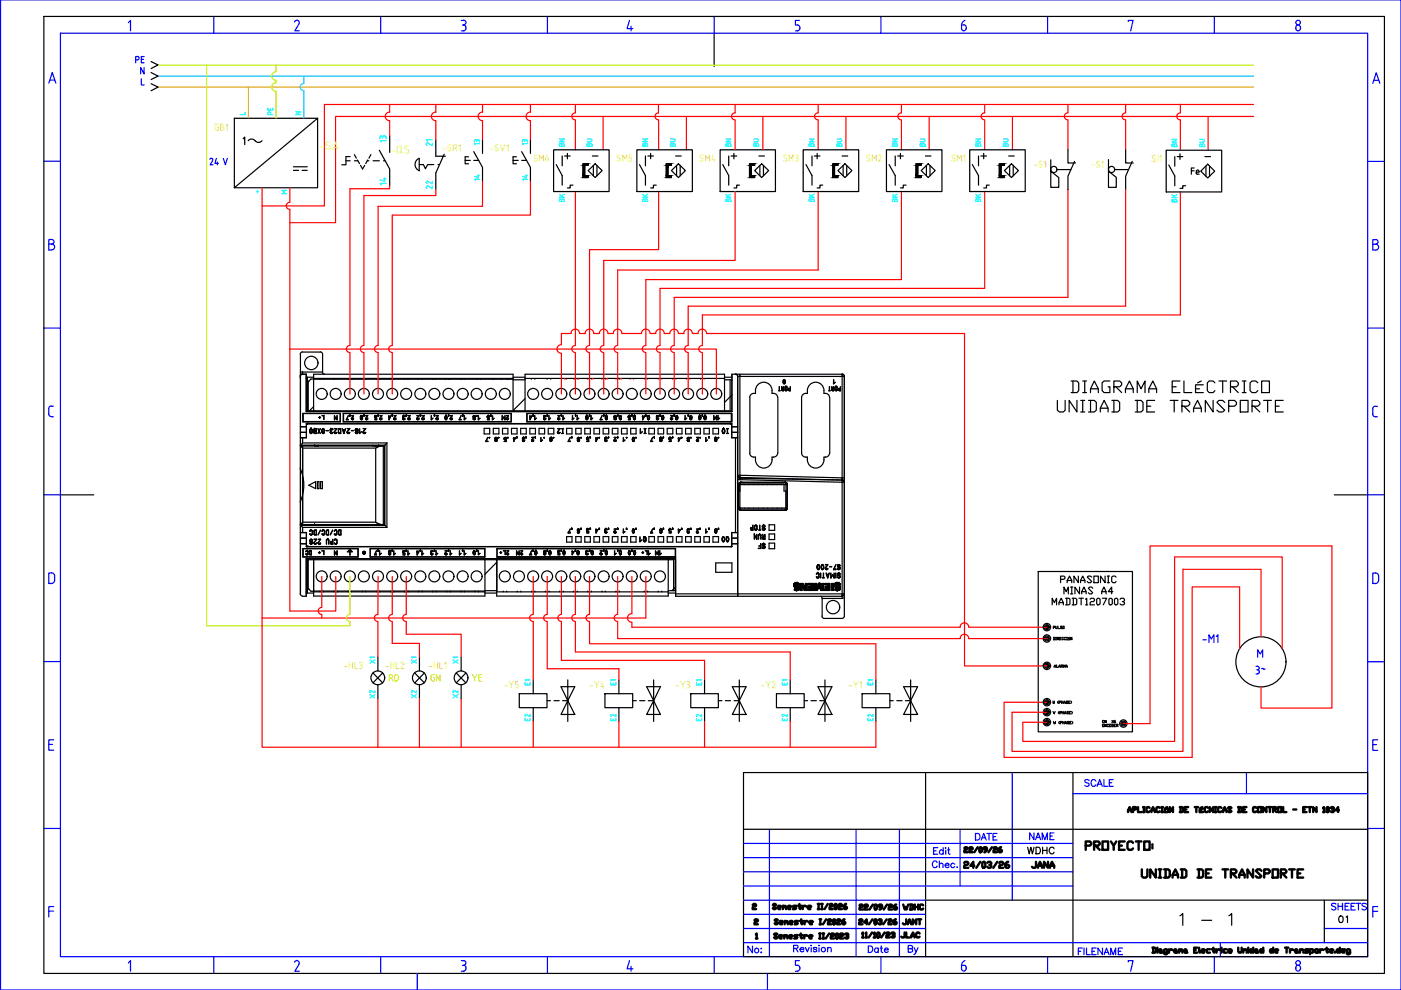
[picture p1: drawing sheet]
<svg xmlns="http://www.w3.org/2000/svg" width="297mm" height="210mm" viewBox="0 0 297 210" stroke-linecap="round" stroke-linejoin="round" font-family="sans-serif">
<defs><g id="words">
<text font-size="5.7" x="249.4" y="197.6">1 - 1</text>
<g font-size="5.3" fill="#00f">
<text x="202.8" y="7.8">6</text>
<text x="202.8" y="207.1">6</text>
</g>
<g font-size="5.3" fill="#ffff7f">
<text x="111.5" y="36">SM6</text>
<text x="129.1" y="36">SM5</text>
<text x="146.8" y="36">SM4</text>
<text x="164.4" y="36">SM3</text>
<text x="182" y="36">SM2</text>
</g>
<g font-size="4.9" fill="#00f">
<text x="254" y="137.6">-M1</text>
<text x="265.3" y="144.3">3~</text>
</g>
<text font-size="4.9" x="191.6" y="203.6">By</text>
<g font-size="4.4" fill="#00f">
<text x="27.9" y="14.5">PE</text>
<text x="229" y="167.9">SCALE</text>
<text x="281.5" y="194">SHEETS</text>
</g>
<g font-size="4.4" fill="#ffff7f">
<text x="79.7" y="31.4">13</text>
<text x="81.5" y="145.7">RD</text>
<text x="90.3" y="145.7">GN</text>
<text x="106.2" y="147.1">-Y5</text>
<text x="124.2" y="147.1">-Y4</text>
<text x="142.5" y="147.1">-Y3</text>
<text x="160.5" y="147.1">-Y2</text>
</g>
<g font-size="4.4" fill="#0ff">
<text x="194" y="32.1">BU</text>
<text x="211.7" y="32.1">BU</text>
<text x="256.8" y="32.5" transform="rotate(-90 256.8 32.5)">BU</text>
<text x="83.3" y="40.6" transform="rotate(-90 83.3 40.6)">14</text>
<text x="164.7" y="154.2">E2</text>
</g>
<g font-size="4.4">
<text x="251.5" y="38.1">Fe</text>
<text x="206" y="179.2">DATE</text>
<text x="217.3" y="179.2">NAME</text>
<text x="203.6" y="185.2">24/03/26 JANA</text>
<text x="217" y="182.4">WDHC</text>
<text x="282.9" y="196.8">01</text>
<text x="157.7" y="203.2">No:</text>
</g>
<text font-size="4.4" fill="#ff0" x="99.1" y="145.7">YE</text>
<g font-size="4" fill="#0ff">
<text x="58.9" y="25.4" transform="rotate(-90 58.9 25.4)">PE</text>
<text x="92.8" y="32.1" transform="rotate(-90 92.8 32.1)">21</text>
<text x="103" y="32.1" transform="rotate(-90 103 32.1)">13</text>
<text x="121" y="32.1" transform="rotate(-90 121 32.1)">BN</text>
<text x="126.6" y="32.1" transform="rotate(-90 126.6 32.1)">BU</text>
<text x="138.6" y="32.1" transform="rotate(-90 138.6 32.1)">BN</text>
<text x="144.3" y="32.1" transform="rotate(-90 144.3 32.1)">BU</text>
<text x="156.3" y="32.1" transform="rotate(-90 156.3 32.1)">BN</text>
<text x="161.9" y="32.1" transform="rotate(-90 161.9 32.1)">BU</text>
<text x="173.9" y="32.1" transform="rotate(-90 173.9 32.1)">BN</text>
<text x="179.6" y="32.1" transform="rotate(-90 179.6 32.1)">BU</text>
<text x="191.6" y="32.1" transform="rotate(-90 191.6 32.1)">BN</text>
<text x="209.2" y="32.1" transform="rotate(-90 209.2 32.1)">BN</text>
<text x="250.8" y="32.5" transform="rotate(-90 250.8 32.5)">BN</text>
<text x="103" y="39.5" transform="rotate(-90 103 39.5)">14</text>
<text x="109.7" y="39.5">14</text>
<text x="121" y="44.1" transform="rotate(-90 121 44.1)">BK</text>
<text x="138.6" y="44.1" transform="rotate(-90 138.6 44.1)">BK</text>
<text x="156.3" y="44.1" transform="rotate(-90 156.3 44.1)">BK</text>
<text x="173.9" y="44.1" transform="rotate(-90 173.9 44.1)">BK</text>
<text x="191.6" y="44.1" transform="rotate(-90 191.6 44.1)">BK</text>
<text x="209.2" y="44.1" transform="rotate(-90 209.2 44.1)">BK</text>
<text x="250.8" y="44.1" transform="rotate(-90 250.8 44.1)">BK</text>
<text x="80.8" y="149.2" transform="rotate(-90 80.8 149.2)">X2</text>
<text x="89.6" y="149.2" transform="rotate(-90 89.6 149.2)">X2</text>
<text x="98.4" y="149.2" transform="rotate(-90 98.4 149.2)">X2</text>
<text x="113.6" y="154.2" transform="rotate(-90 113.6 154.2)">E2</text>
<text x="131.9" y="154.2" transform="rotate(-90 131.9 154.2)">E2</text>
<text x="149.9" y="154.2" transform="rotate(-90 149.9 154.2)">E2</text>
<text x="186.3" y="154.2" transform="rotate(-90 186.3 154.2)">E2</text>
</g>
<g font-size="4" fill="#ffff7f">
<text x="112.9" y="32.1" transform="rotate(-90 112.9 32.1)">13</text>
<text x="72" y="142.9">-HL3</text>
<text x="80.8" y="141.8" transform="rotate(-90 80.8 141.8)">X1</text>
<text x="89.6" y="141.8" transform="rotate(-90 89.6 141.8)">X1</text>
<text x="98.4" y="141.8" transform="rotate(-90 98.4 141.8)">X1</text>
<text x="110.4" y="146.4">E1</text>
<text x="131.9" y="146.4" transform="rotate(-90 131.9 146.4)">E1</text>
<text x="146.8" y="146.4">E1</text>
<text x="168.3" y="146.4" transform="rotate(-90 168.3 146.4)">E1</text>
<text x="186.3" y="146.4" transform="rotate(-90 186.3 146.4)">E1</text>
</g>
<text font-size="4" fill="#f00" x="92.8" y="41.3" transform="rotate(-90 92.8 41.3)">22</text>
<text font-size="3.5" fill="#f00" x="58.9" y="42.3">M</text>
<g font-size="3.1" fill="#0ff">
<text x="50.1" y="25.4">L</text>
<text x="61.7" y="25.4">N</text>
<text x="53.6" y="42">+</text>
</g>
</g></defs>
<!-- layer: 07 -->
<path d="M9.3 3.5h284.2v202.9h-284.2zM151.4 7v7.1M12.8 104.9h7.1M282.9 104.9h7.1M157.6 163.8h132.4v39h-132.4zM157.6 175.8h132.4M196.2 163.8v39M227.5 163.8v39M196.2 190.9h93.8M280.8 190.9v9" fill="none" stroke="#000" stroke-width=".25"/>
<!-- layer: 035 -->
<g fill="none" stroke="#00f" stroke-width=".25">
<path d="M.1 0h296.9v209.9h-296.9zM10.4 17.6l.7-2.2 .7 2.2M10.6 17h1M12.8 7h277.2v195.8h-277.2zM27.2 4.8l.5-.5v2.2M45.3 3.5v3.5M62.4 4.7a.5 .5 0 0 1 .7-.4 .5 .5 0 0 1 .3 .7l-.9 1.5h1M80.7 3.5v3.5M97.8 4.3h.5M98.1 5.3a.55 .55 0 0 1 .7 .5M98.3 4.3a.49 .49 0 0 1 .5 .5 .49 .49 0 0 1-.5 .5M98.8 5.8a.55 .55 0 0 1-.5 .7h-.5"/>
<path d="M116.1 3.5v3.5M133.5 4.3l-.5 1.8h1.2M133.8 5.6v.9M151.4 3.5v3.5M169.5 4.3h-.9v1l.7 .1 .3 .4M169.6 6l-.3 .5h-.7M169.6 5.8v.3M186.8 3.5v3.5M222.1 3.5v3.5M239.2 4.5v-.2h1l-.5 2.2M257.5 3.5v3.5M274.7 5.8a.49 .49 0 0 1 .5-.5 .49 .49 0 0 1 .5 .5"/>
<path d="M274.7 6a.49 .49 0 0 0 .5 .5 .49 .49 0 0 0 .5-.5M274.8 5.8v.3M275.7 5.8v.3M291.1 17.7l.7-2.3 .8 2.3M291.3 17h1M9.3 34.2h3.5M290 34.2h3.5M10.4 51.7h.6M11 51.7a.61 .61 0 0 1 .6 .7 .61 .61 0 0 1-.6 .6M11 51.7a.49 .49 0 0 0 .5-.4 .49 .49 0 0 0-.5-.5h-.6v2.2h.6M291.7 50.8a.49 .49 0 0 1 .5 .5 .49 .49 0 0 1-.5 .4M291.7 50.8h-.6v2.2h.6a.61 .61 0 0 0 .6-.6 .61 .61 0 0 0-.6-.6h-.6"/>
<path d="M9.3 69.6h3.5M290 69.6h3.5M10.9 86.1l-.3 .1a1.88 1.88 0 0 0 0 2l.3 .1M10.9 88.4h.4M10.9 86.1h.4M291 87.8l.3 .5 .3 .1M291.6 86.1l-.5 .3v1.4M291.6 88.4h.4M291.6 86.2h.4M9.3 104.9h3.5M290 104.9h3.5M10.9 121.4a.7 .7 0 0 1 .7 .7v.9a.7 .7 0 0 1-.7 .7"/>
<path d="M10.9 121.5h-.5v2.2h.5M291.6 121.5a.7 .7 0 0 1 .7 .7v.8a.7 .7 0 0 1-.7 .7M291.6 121.5h-.5v2.2h.5M9.3 140.3h3.5M10.4 157.8h.7M11.4 156.9h-1v2.2h1M290 140.3h3.5M291.1 157.9h.7M292.1 156.9h-1v2.2h1M9.3 175.7h3.5M157.6 178.8h69.9M163.1 175.8v27"/>
<path d="M181.5 175.8v27M190.7 175.8v27M203.6 175.8v12M214.6 163.8v27.1M227.5 168.3h62.5M264.3 163.8v4.5M290 175.7h3.5M10.4 193.2h1M11.4 192.2h-1v2.2M157.6 196.9h38.6M157.6 199.9h132.4M157.6 181.8h69.9"/>
<path d="M157.6 184.8h69.9M157.6 187.8h69.9M157.6 193.9h38.6M157.6 190.9h38.6M258.7 199.9v2.9M280.8 196.9h9.2M27.2 204.2l.5-.5v2.2M45.3 202.8v3.6M63 203.7l.3 .1 .1 .5-.9 1.6h1M63 203.6l-.6 .4M80.7 202.8v3.6M88.5 206.4v3.5"/>
<path d="M97.8 203.7h.5a.49 .49 0 0 1 .5 .5 .49 .49 0 0 1-.5 .5l.4 .2 .1 .2M97.8 205.9h.5M98.1 204.7h.2M98.8 205.2a.55 .55 0 0 1-.5 .7M116.1 202.8v3.6M133.5 203.7l-.5 1.7h1.2M133.8 204.9v1M151.4 202.8v3.6M162.7 206.4v3.5M168.6 205.9h.5M169.5 203.7h-.9v1h.7l.3 .4M169.6 205.4l-.3 .4-.2 .1"/>
<path d="M169.6 205.2v.2M186.8 202.8v3.6M222.1 202.8v3.6M239.2 203.9v-.2h1l-.5 2.2M257.5 202.8v3.6M274.7 205.1a.49 .49 0 0 1 .5-.4 .49 .49 0 0 1 .5 .4M274.7 205.4a.49 .49 0 0 0 .5 .5 .49 .49 0 0 0 .5-.5M274.8 205.2v.2M275.7 205.2v.2"/>
<circle cx="275.2" cy="4.8" r=".49"/>
<circle cx="275.2" cy="204.2" r=".49"/>
</g>
<!-- layer: 025 -->
<g fill="none" stroke="#00f" stroke-width=".25">
<path d="M198.8 179.7h-.9v1.4h.9M200 179.7v1.4M200.5 179.7v.1zM201.1 179.7v1.2l.1 .2h.3M197.9 180.4h.6M198.7 182.9a.52 .52 0 0 0-.6-.3 .52 .52 0 0 0-.4 .5v.3a.52 .52 0 0 0 .4 .6 .52 .52 0 0 0 .6-.4M199.2 183.3l.3-.3 .3 .1 .1 .9M199.2 182.6v1.4M200 180.4a.45 .45 0 0 0-.7-.1 .45 .45 0 0 0 0 .7 .45 .45 0 0 0 .7-.1M200.4 183.4h.8a.44 .44 0 0 0-.5-.3 .44 .44 0 0 0-.4 .4 .44 .44 0 0 0 .4 .5l.5-.3M200.5 180.3v.8M200.9 180.2h.5"/>
<path d="M202.4 183.2a.46 .46 0 0 0-.7-.1 .46 .46 0 0 0 0 .7 .46 .46 0 0 0 .7-.1M168.3 201.1l.8-.1v-.5l-.8-.1v1.4M168.7 201.1l.5 .7M169.6 201.3h.8a.44 .44 0 0 0-.7-.3 .44 .44 0 0 0 .1 .7l.4 .1 .2-.2M170.8 200.9l.4 .9 .4-.9M171.9 200.5h.1zM172 200.9v.9M173.2 201.1l-.3-.2h-.4v.2l.6 .3 .1 .2a.4 .4 0 0 1-.4 .2 .4 .4 0 0 1-.3-.2M173.6 200.4v.1zM173.6 200.9v.9M175.5 201.1l.3-.2h.3l.1 .9M175.5 200.9v.9"/>
<path d="M184.1 200.5h.5a.74 .74 0 0 1 .4 .7 .74 .74 0 0 1-.4 .7h-.5zM186.2 201.2a.45 .45 0 0 0-.7-.1 .45 .45 0 0 0 0 .7 .45 .45 0 0 0 .7-.1M186.2 201v.9M186.6 201h.5M186.8 200.5v1.2l.1 .2h.3M187.5 201.4h.8a.46 .46 0 0 0-.5-.4 .46 .46 0 0 0-.4 .5 .46 .46 0 0 0 .5 .4l.4-.2M228.6 201.7h.5M229.5 201h-.9v1.4M229.8 201v1.4M230.4 201v1.4h.8M231.5 201.7h.6M232.4 201h-.9v1.4h.9"/>
<path d="M233.8 201v1.4l-1-1.4v1.4M234.1 202.4l.5-1.4 .5 1.4M234.3 201.9h.6M235.5 202.4v-1.4l.5 1.4 .5-1.4v1.4M237.1 201.7h.5M238 201h-.9v1.4h.9"/>
<circle cx="174.6" cy="201.3" r=".46"/>
</g>
<!-- layer: 0 -->
<g fill="none" stroke="#000" stroke-width=".51">
<path d="M204.5 179.8l.1-.2 .6 .2-.2 .3h-.4l-.1 .2v.4h.7M230.2 179.3h.9l.3-.3v-.3l-.3-.3h-.9v1.8M232 179.3h.9l.3-.3v-.3l-.3-.3h-.9v1.8M232.3 179.3l.9 .9M233.8 178.4h1.1v1.8h-1.1zM235.5 178.4l.6 .9v.9M236.7 178.4l-.6 .9M237.3 179.3h.6M238.4 178.4h-1.1v1.8h1.1M239.2 172.2v-.4l.3-.7 .4 .7v.4M239.2 171.8h.7M240.2 171.6h.6l.1-.3-.1-.2h-.6v1.1"/>
<path d="M240.2 178.7l-.3-.3h-.6l-.3 .3v1.2l.3 .3h.6l.3-.3M240.8 178.4h1.2M241.3 171.1v1.1h.7M241.4 178.4v1.8M242.3 171.1h.4M242.3 172.2h.4M242.5 171.1v1.1M242.6 178.4h1.1v1.8h-1.1zM243.7 171.3l-.1-.2h-.4l-.1 .2v.7l.1 .2h.4l.1-.2M244.1 172.2v-.4l.4-.7 .3 .7v.4M244.1 171.8h.7M244.3 179v.3"/>
<path d="M244.3 179.6v.3M245.9 171.3l-.2-.2h-.4l-.1 .2v.7l.1 .2 .6-.2M246.2 171.1h.4M246.2 172.2h.4M246.4 171.1v1.1M247 171.5h.6v.7h-.6zM247.5 171.1l-.4 .2M248.7 171.1v1.1l-.7-1.1v1.1M250.1 171.1h.5l.3 .2v.7l-.3 .2h-.5M250.3 171.1v1.1M251.2 171.6h.3M251.9 171.1h-.7v1.1h.7"/>
<path d="M253.3 171.1h.7M253.6 171.1v1.1M254.4 171.8h.3M254.9 171.1l-.4 .2M255.1 171.5h-.7v.7h.7M256.1 171.3l-.1-.2h-.4l-.2 .2v.7l.2 .2h.4l.1-.2M257.2 171.1v1.1l-.7-1.1v1.1M257.5 171.1h.4M257.5 172.2h.4M257.7 171.1v1.1M259 171.3l-.2-.2h-.4l-.1 .2v.7l.1 .2 .6-.2M259.3 172.2v-.4l.4-.7 .3 .7v.4"/>
<path d="M259.3 171.8h.7M261.1 171.3l-.2-.2h-.4l-.1 .2 .7 .7-.2 .2h-.4l-.1-.2M262.5 171.1h.5l.2 .2v.7l-.2 .2h-.5M262.7 171.1v1.1M263.6 171.6h.3M264.3 171.1h-.7v1.1h.7M266.4 171.3l-.2-.2h-.4l-.1 .2v.7l.1 .2h.4l.2-.2M266.7 171.1h.7v1.1h-.7zM268.5 171.1v1.1l-.7-1.1v1.1M268.8 171.1h.8M269.2 171.1v1.1M269.9 171.6h.6l.1-.3-.1-.2h-.6v1.1"/>
<path d="M270.1 171.6l.5 .6M271 171.1h.7v1.1h-.7zM272.1 171.1v1.1h.6M274.2 171.6h.7M276.3 171.6h.3M277 171.1h-.7v1.1h.7M277.4 171.1h.7M277.7 171.1v1.1M279.1 171.1v1.1l-.7-1.1v1.1M280.5 171.3l.2-.2v1.1M280.5 172.2h.4M281.2 171.3l.2-.2 .4 .2v.7l-.2 .2-.4-.2z"/>
<path d="M282.1 171.3l.2-.2h.3l.2 .4-.3 .1M282.6 171.6l.2 .2-.2 .4h-.3l-.2-.2M283.9 171.8h-.7l.5-.7v1.1M159.6 191.9l.2-.2h.3l.2 .3-.7 .4v.4h.7M160 195.1l.2-.2h.3l.2 .2-.2 .3-.5 .2v.4h.7M160.3 198.1l.1-.2v1.1M164.5 191.9l-.1-.2h-.4l-.1 .2 .6 .6-.1 .3h-.4l-.1-.3M164.8 198.1l-.1-.2-.6 .2 .7 .7-.1 .2h-.4l-.2-.2M164.9 195.1l-.2-.2h-.3l-.2 .2 .7 .7-.2 .2h-.3l-.2-.2M164.9 192.4h.5l.2-.2-.2-.2h-.3l-.2 .2 .2 .6h.3M165.2 198.6h.5l.2-.2-.2-.1h-.3l-.2 .1 .2 .6h.3M165.3 195.6h.5l.2-.2-.2-.1h-.3l-.2 .1 .2 .6h.3"/>
<path d="M166 192.2l.1-.2 .2 .4M166 192v.8M166.3 198.4l.1-.1 .2 .3M166.3 198.3v.7M166.3 192.2l.2-.2 .2 .2v.6M166.4 195.4l.1-.1 .2 .3M166.4 195.3v.7M166.6 198.4l.2-.1 .1 .1v.6M166.7 195.4l.2-.1 .1 .1v.6M167 192.4h.5l.3-.2-.3-.2h-.3l-.2 .2 .2 .6h.3M167.3 198.6h.5l.2-.2-.2-.1h-.3l-.2 .1 .2 .6h.3M167.4 195.6h.5l.2-.2-.2-.1h-.3l-.2 .1 .2 .6h.3"/>
<path d="M168.8 192h-.5l-.2 .2 .7 .3-.2 .3h-.5M169.1 198.3h-.5l-.2 .1 .7 .4-.2 .2h-.5M169.1 195.3h-.5l-.1 .1 .6 .4-.1 .2h-.5M169.1 192h.8M169.4 198.3h.7M169.5 191.7v.8l.2 .3 .2-.3M169.5 195.3h.8M169.8 197.9v.9l.2 .2 .1-.2M169.9 194.9v.9l.1 .2 .3-.2M170.2 192v.8M170.5 198.3v.7M170.6 195.3v.7"/>
<path d="M170.9 192.2l-.4-.2-.3 .4M171.2 198.4l-.4-.1-.3 .3M171.3 192.4h.5l.2-.2-.2-.2h-.4l-.1 .2 .1 .6h.4M171.3 195.4l-.4-.1-.3 .3M171.6 198.6h.5l.2-.2-.2-.1h-.4l-.1 .1 .1 .6h.4M171.6 195.6h.6l.2-.2-.2-.1h-.4l-.2 .1 .2 .6h.4M173.4 191.7h.4M173.4 192.8h.4M173.6 191.7v1.1M173.7 197.9h.3M173.7 199h.3M173.8 194.9h.3"/>
<path d="M173.8 196h.3M173.8 197.9v1.1M173.9 194.9v1.1M174.1 191.7h.3M174.1 192.8h.3M174.3 191.7v1.1M174.4 197.9h.3M174.4 199h.3M174.6 197.9v1.1M175.2 194.9l-.7 1.1M175.5 191.7l-.7 1.1M175.5 195.1l.2-.2h.4l.1 .2-.1 .3h-.4l-.2 .2v.4h.7"/>
<path d="M175.8 197.9l-.7 1.1M175.9 191.9l.2-.2h.3l.2 .2-.2 .3h-.3l-.2 .2v.4h.7M176.1 198.1l.2-.2h.4l.2 .2-.2 .3-.6 .2v.4h.8M176.6 195.1l.2-.2 .3 .2v.7l-.2 .2-.3-.2zM177.1 191.7l.3 .2v.6l-.1 .3-.4-.3v-.6zM177.2 198.1l.2-.2 .3 .2v.7l-.1 .2-.4-.2zM177.5 195.1l.2-.2h.3l.2 .2-.2 .3h-.3l-.2 .2v.4h.7M177.8 191.9l.2-.2h.3l.2 .2-.2 .3h-.3l-.2 .2v.4h.7M178.1 198.1l.2-.2h.3l.2 .2-.2 .3h-.3l-.2 .2v.4h.7M179.1 194.9l-.6 .4v.5l.2 .2h.4l.1-.4-.1-.2h-.6M179.1 198.1l.6-.2 .2 .4-.4 .1M179.4 191.7l-.5 .3v.5l.2 .3h.3l.2-.4-.2-.2h-.5"/>
<path d="M179.7 198.4l.2 .2-.2 .4h-.3l-.3-.2M182.1 195.1l.3-.2h.3l.2 .2-.2 .3-.6 .2v.4h.8M182.2 192l.2-.2 .6 .2-.3 .3h-.3l-.2 .2v.3h.8M182.8 197.9l.2-.2v1.1M182.8 198.8h.3M183.3 192l.2-.2h.3l.2 .2-.2 .3h-.3l-.2 .2v.3h.7M183.5 197.9l.2-.2v1.1M183.5 198.8h.3M183.9 195.6h-.7l.6-.7v1.1M184.9 197.7l-.7 1.1M185 194.9l-.7 1.1M185.1 191.8l-.8 1"/>
<path d="M185.2 197.9l.2-.2v1.1M185.2 198.8h.4M185.4 195.1l.1-.2 .4 .2v.7l-.2 .2-.3-.2zM185.4 192l.2-.2 .4 .2v.6l-.3 .2-.3-.2zM186.1 197.7l.4 .2v.7l-.2 .2-.3-.2v-.7zM186.2 195.1l.6-.2 .1 .4-.3 .1M186.8 195.4l.1 .2-.1 .4h-.4l-.2-.2M187 192.3h-.5l-.2-.3 .2-.2h.3l.2 .2v.5l-.5 .3M187.6 197.7l-.8 1.1M187.9 197.9l.2-.2h.4l.1 .4-.1 .2h-.4l-.2 .1v.4h.7M188 194.9l-.7 1.1M188.1 191.8l-.7 1"/>
<path d="M188.4 195.1l.1-.2h.4l.1 .2-.1 .3h-.4l-.1 .2v.4h.6M188.4 192l.2-.2h.4l.1 .2-.1 .3h-.4l-.2 .2v.3h.7M189 197.9l.1-.2h.4l.2 .4-.4 .2M189.5 198.3l.2 .1-.2 .4h-.4l-.1-.2M189.9 194.9l-.5 .4v.5l.2 .2h.3l.2-.4-.2-.2h-.5M190 191.8l-.5 .3v.5l.1 .2h.4l.2-.2-.2-.3h-.5M191.5 191.8l.3 1 .2-.5 .2 .5 .4-1M191.8 197.7v.9l-.2 .2h-.4l-.1-.2M192.1 197.7v1.1h.8M192.1 194.9v.9l-.1 .2h-.4l-.2-.2M192.5 196v-.4l.3-.7 .4 .7v.4M192.5 195.6h.7"/>
<path d="M192.9 191.8h.5l.2 .2v.6l-.2 .2h-.5M193.1 191.8v1M193.2 198.8v-.4l.4-.7 .3 1.1M193.5 196v-1.1l.4 .7 .4-.7v1.1M194 191.8v1M194 192.3h.7M194.6 194.9h.7M194.7 191.8v1M195 197.9l-.2-.2h-.3l-.2 .2v.7l.2 .2h.3l.2-.2M195 194.9v1.1M195.7 192l-.1-.2h-.4l-.2 .2v.6l.2 .2h.4l.1-.2M242.1 184.3v1.5l.3 .3h.6l.3-.3v-1.5"/>
<path d="M245.1 184.3v1.8l-1.2-1.8v1.8M245.6 184.3h.6M245.6 186.1h.6M245.9 184.3v1.8M246.8 184.3h.9l.3 .3v1.2l-.3 .3h-.9M247.1 184.3v1.8M248.6 186.1v-.6l.6-1.2 .6 1.2v.6M248.6 185.5h1.2M250.3 184.3h.9l.3 .3v1.2l-.3 .3h-.9M250.6 184.3v1.8M253.9 184.3h.9l.3 .3v1.2l-.3 .3h-.9M254.2 184.3v1.8"/>
<path d="M255.7 185.2h.6M256.8 184.3h-1.1v1.8h1.1M259.2 184.3h1.2M259.8 184.3v1.8M261 185.2h.9l.3-.3v-.3l-.3-.3h-.9v1.8M261.3 185.2l.9 .9M262.7 186.1v-.6l.6-1.2 .6 1.2v.6M262.7 185.5h1.2M265.7 184.3v1.8l-1.2-1.8v1.8M267.4 184.6l-.2-.3h-.6l-.3 .3 1.1 1.2-.2 .3h-.6l-.3-.3M268 185.2h.9l.3-.3v-.3l-.3-.3h-.9v1.8M269.8 184.3h1.2v1.8h-1.2z"/>
<path d="M271.6 185.2h.8l.3-.3v-.3l-.3-.3h-.8v1.8M271.9 185.2l.8 .9M273.3 184.3h1.2M273.9 184.3v1.8M275.1 185.2h.6M276.3 184.3h-1.2v1.8h1.2M244.3 200.9h.5l.3 .2v.7l-.3 .2h-.5M244.5 200.9v1.1M245.4 200.9v.2M245.4 201.3v.7M245.7 201.4l.2-.1 .4 .1-.2 .6-.4-.2zM246.3 201.8l.2 .2"/>
<path d="M247.5 202h-.5l-.2-.2v-.4l.2-.1h.3l.2 .1v.8l-.2 .1-.5-.1M247.8 201.3v.7M248.6 201.4l-.4-.1-.4 .3M248.9 201.4l.2-.1 .4 .1-.2 .6-.4-.2zM249.5 201.8l.1 .2M250 201.4l.2-.1 .1 .3M250 201.3v.7M250.3 201.4l.2-.1 .2 .1v.6M251.1 201.4l.1-.1 .4 .1-.2 .6-.3-.2zM251.6 201.8l.1 .2M253.2 201.4h.3M253.9 200.9h-.7v1.1h.7"/>
<path d="M254.2 200.9v.9l.2 .2M254.7 201.6h.6l.2-.2-.2-.1h-.4l-.2 .1 .2 .6h.4M256.5 201.3h-.5l-.2 .1 .2 .6h.5M256.9 201.3h.7M257.2 200.9v.9l.2 .2 .2-.2M257.9 201.3v.7M258.6 201.4l-.3-.1-.4 .3M259 200.9v.2M259 201.3v.7M260.1 201.3h-.6l-.1 .1 .1 .6h.6M260.4 201.4l.2-.1h.3l.2 .1v.4l-.2 .2h-.3zM262.5 200.9v.9l.2 .2h.4l.2-.2v-.9"/>
<path d="M263.6 201.6l.3-.3h.2l.2 .1v.6M263.6 201.3v.7M264.7 200.9v.2M264.7 201.3v.7M265 201.4l.4-.1 .3 .3-.5 .4-.2-.2zM265.7 200.9v1.1M266.1 201.4l.2-.1 .3 .1-.2 .6-.3-.2zM266.6 201.8l.2 .2M267.3 201.3l.5 .3-.3 .4-.3-.2v-.4zM267.8 200.9v1.1M269.3 201.4l.3-.1 .3 .3-.5 .4zM269.9 200.9v1.1"/>
<path d="M270.3 201.6h.5l.2-.2-.2-.1h-.3l-.2 .1 .2 .6h.3M272.4 200.9h.8M272.8 200.9v1.1M273.5 201.3v.7M274.2 201.4l-.4-.1-.3 .3M274.6 201.4l.1-.1 .4 .1-.2 .6-.3-.2zM275.1 201.8l.2 .2M275.6 201.6l.4-.3h.2l.1 .1v.6M275.6 201.3v.7M277.4 201.3h-.6l-.1 .1 .1 .2h.4l.2 .2-.2 .2h-.5M277.7 201.4l.2-.1h.4l.2 .1-.2 .6h-.6M277.7 201.3v1"/>
<path d="M278.8 201.4l.2-.1h.3l.2 .1v.4l-.2 .2h-.3zM279.9 201.3v.7M280.6 201.4l-.4-.1-.3 .3M280.9 201.3h.7M281.3 200.9v.9l.2 .2 .1-.2M282 201.6h.5l.2-.2-.2-.1h-.4l-.1 .1 .1 .6h.4M283 201.8v.2M283.4 201.4l.3-.1 .4 .3-.5 .4zM284.1 200.9v1.1M284.5 201.3l.1 .7 .2-.7 .2 .7 .1-.7M286.2 202h-.5l-.2-.2v-.4l.2-.1 .5 .1v.8l-.2 .1h-.3l-.2-.1"/>
</g>
<!-- layer: 0007LEVEL_1 -->
<g fill="none" stroke="#000" stroke-width=".25">
<path d="M64.2 87.6v1.9h8M64.3 87.7v1.7h7.8M67.5 88.5h.5M67.8 88.3v.4M68.3 88.1h.4v.9M68.3 88.2h.4v.8M70.9 89h.1M70.9 88.1v.9M71.2 88.4l-.3 .6M71.4 88.1v.9l-.2-.6M71.5 88.1v.9l-.3-.5M72.8 87.6h35.6v1.9"/>
<path d="M73.8 88.9l-.4 .1 .5-.9-.4 .9h.3M74.1 88.2h.1M74.2 88.2h.1M74.5 88.1h.5l-.4 .8M74.5 88.2h.4l-.4 .5 .1 .3h.2M74.6 88.9l.1 .1M74.7 89h.1M74.8 88.9h.1M74.9 88.8v.1M74.9 88.9l-.2 .1M75 88.8h.1M75 88.8l-.1 .1"/>
<path d="M76.4 88.8h.1M76.4 88.8l.2 .2 .2-.1M76.4 88.4h.1M76.4 88.8l.4 .1M76.5 88.2h.2l.1 .1v.6M76.5 88.2v.1M76.5 88.4v.1M76.5 88.8v.1M76.5 88.5h.3M76.5 88.3l-.1 .1M76.5 88.9h.1M76.8 88.4h.1"/>
<path d="M76.8 88.8v.1M76.8 88.4v.1M76.8 88.5h-.3v-.4l.4 .2-.1 .6M77.1 88.2h.1M77.2 88.2h.1M77.5 88.2h.4l-.4 .5a.23 .23 0 0 0 .2 .3 .23 .23 0 0 0 .3-.2M77.5 88.1h.5l-.5 .6 .2 .3 .2-.1M77.9 88.9h.1M77.9 88.8v.1M78 88.8h.1M79.5 88.2v.1M79.5 88.3v.2"/>
<path d="M79.5 88.2h.2l.1 .1M79.5 88.6h.4v.4h-.5M79.8 88.2v.1M79.9 88.3h.1M79.9 88.3l-.2-.2-.2 .1-.1 .2 .4 .3v.3h-.4M80.1 88.2h.1M80.2 88.2h.1M80.5 88.1h.5l-.4 .6M80.5 88.2h.4l-.4 .5M80.5 88.7v.2M80.5 88.8h.1M80.6 88.7v.2"/>
<path d="M80.9 88.8l-.3 .1M81 88.8h.1M81 88.8l-.2 .2-.3-.1M82.4 88.4h.4l-.3 .5M82.4 88.3h.4M82.5 88.1v.9M82.5 89h.1M82.8 88.3h.1M82.8 88.3l-.3 .7M83.1 88.2h.1M83.2 88.2h.1M83.2 88.1h.1"/>
<path d="M83.2 88.1l-.1 .1M83.2 88.1v.1M83.5 88.8l.2 .2M83.5 88.1l.4 .1M83.5 88.2h.4M83.5 88.7v.2M83.5 88.9h.1M83.6 88.7v.2M83.6 88.9l.2 .1M83.7 89h.1M83.8 88.9h.1M83.9 88.8l-.1 .1"/>
<path d="M83.9 88.9l-.2 .1M83.9 88.8v.1M83.9 88.8h.1M83.9 88.9h.1M83.9 88.2l-.3 .5M85.4 88.8l.1 .2 .3-.1M85.4 88.3v.1M85.4 88.7v.1M85.4 88.4l.1 .1M85.4 88.8l.1 .1M85.4 88.4h.1M85.5 88.5h.1"/>
<path d="M85.5 88.2v.1M85.5 88.4l-.1 .3M85.5 88.2h.2l.1 .1M85.5 88.3h-.1M85.5 88.9l.1 .1M85.5 88.6l-.1 .1M85.6 88.2h.1M85.6 89h.1M85.8 88.9l-.2 .1M85.8 88.2h.1M85.8 88.9h.1M85.8 88.8v.1"/>
<path d="M85.8 88.3h.1M85.8 88.8h.1M85.8 88.2l-.3-.1-.1 .2M85.8 88.2v.1M86.1 88.2h.1M86.2 88.2h.1M86.2 88.1h.1M86.2 88.1l-.1 .1M86.2 88.1v.1M86.5 88.1h.4l-.4 .6 .2 .3M86.5 88.2h.4l-.4 .5a.23 .23 0 0 0 .1 .3 .23 .23 0 0 0 .3-.1M86.6 88.8v.1"/>
<path d="M86.7 89h.1M86.9 88.9l-.2 .1M86.9 88.8v.1M86.9 88.8h.1M88.4 88.1h.4l-.4 .6 .1 .2M88.4 88.2h.4l-.4 .5 .1 .3 .3-.1M88.5 88.9l.1 .1M88.5 88.9h.1M88.6 89h.1M88.7 88.9l-.1 .1M88.8 88.8v.1M88.8 88.8h.1"/>
<path d="M89.1 88.2h.1M89.1 88.1h.1M89.1 88.1v.1M89.1 88.1l.1 .1M89.2 88.2h.1M89.2 88.2h-.1M89.5 88.1h.4l-.4 .6 .1 .2M89.5 88.2h.4l-.4 .5v.2l.2 .1M89.6 88.9h.1M89.7 89h.1M89.8 88.9l-.1 .1M89.9 88.8v.1"/>
<path d="M89.9 88.8l-.1 .1M89.9 88.8h.1M89.9 88.8l-.3 .2M91.4 88.1v.9l.4-.3-.3 .2v-.8M92.1 88.2h.1M92.1 88.1v.1M92.1 88.1h.1M92.1 88.1l.1 .1M92.2 88.2h.1M92.2 88.2h-.1M92.5 88.1h.4l-.4 .6 .2 .3M92.5 88.2h.4l-.5 .5 .2 .3h.2"/>
<path d="M92.7 89h.1M92.8 88.9h.1M92.9 88.8l-.1 .1M92.9 88.8h.1M92.9 88.8l-.2 .2M94.4 88.4l.1 .5M94.4 88.3l.1-.2 .2 .2v.6M94.4 88.3l-.1 .2 .1 .4M94.4 88.9l.2 .1M94.5 88.9h.1M94.5 88.2h.1l.1 .2-.1 .5M94.5 88.9l.1 .1"/>
<path d="M94.6 88.1h.1M94.6 88.2h.1M94.6 89h.1M94.6 88.9h.1M94.6 88.9v.1M94.7 88.9l-.1 .1M95.1 88.2h.1M95.1 88.1h.1M95.1 88.1v.1M95.1 88.1l.1 .1M95.2 88.2h.1M95.2 88.2h-.1"/>
<path d="M95.4 88.2h.4l-.4 .5 .1 .2M95.4 88.1h.5l-.4 .6v.2M95.5 88.8v.1M95.5 88.9l.2 .1M95.7 89h.1M95.8 88.9l-.1 .1M95.8 88.9h.1M95.8 88.8v.1M95.9 88.8h.1M95.9 88.8l-.2 .2-.2-.1M97.7 88.9l-.3 .1M97.8 88.1l-.4 .9"/>
<path d="M97.8 88.9l-.4 .1M98.1 88.2h.1M98.1 88.1h.1M98.1 88.1v.1M98.1 88.1l.1 .1M98.2 88.2h.1M98.2 88.2h-.1M98.4 88.1v.9M98.4 89h.1M98.5 88.1v.8l.3-.2-.3 .3M100.3 88.8h.1M100.3 88.3l.1 .1"/>
<path d="M100.3 88.4l.1 .2 .3-.1M100.3 88.9h.1M100.4 88.4h.1M100.4 88.8l-.1 .1M100.4 88.4v.2l.3-.1M100.4 88.9l.1 .1M100.4 88.8v.1M100.4 88.9h.1M100.5 88.2l-.1 .1M100.5 88.1l-.2 .2M100.5 88.1h.1M100.5 88.2h.1"/>
<path d="M100.5 89h.1M100.6 88.1l.2 .2v.5M100.6 88.2h.1M100.7 88.2v.1M100.7 88.4v.1M100.7 88.3v.1M100.7 88.4h.1M100.7 88.8l-.1 .2M100.8 88.8l-.2 .2M101.1 88.1v.1zM101.1 88.2h.1M101.4 89h.1"/>
<path d="M101.4 88.2v.8M101.5 88.2v.7l.3-.2M101.8 88.7l-.4 .3M103.4 88.6h.1M103.4 88.6h.3v.4h-.4M103.5 88.2h.1M103.5 88.2l-.2 .1 .1 .3M103.5 88.2h.2M103.7 88.2v.1M103.7 88.2a.26 .26 0 0 0-.3 0 .26 .26 0 0 0-.1 .2l.1 .2 .3 .1v.3h-.4M103.7 88.3h.1M104.1 88.2h.1"/>
<path d="M104.1 88.1h.1M104.1 88.1v.1M104.4 88.2v.8l.4-.3-.3 .2v-.7M106.5 88.1v.9l.3-.5M106.5 88.1v.9l.3-.6M106.8 88.5l.2 .5M106.8 88.4l.2 .6M107 88.1l.1 .9M107 89h.1M107.4 88.1h.4l-.4 .6 .3 .2M107.4 88.2h.4l-.4 .7 .2 .1 .2-.2M107.4 88.8v.1"/>
<path d="M107.5 88.9h.1M107.7 88.9h.1M107.8 88.8l-.1 .1M107.8 88.8h.1M108.4 87.7v1.7M111.7 87.6h43.4v1.9h-43.4zM111.7 87.7v1.7h43.4v-1.7M112.3 88.3h.4M112.3 88.1v.9l.4-.7M112.4 88.1v.8l.3-.5h-.4M112.7 88.3h.1M113 88.2h.1"/>
<path d="M113.1 88.2h.1M113.4 89h.1M113.4 88.1v.9M113.7 88.7l-.3 .2M113.7 88.7l-.3 .3M115.3 88.3l.1-.2h.2l.1 .2M115.3 88.3v.1M115.3 88.7v.1M115.3 88.8l.1 .2 .3-.1M115.3 88.4v.1M115.3 88.8v.1M115.3 88.4h.1"/>
<path d="M115.3 88.5h.1M115.3 88.2v.1M115.3 88.4v.3M115.4 88.9l.1 .1M115.4 88.6l-.1 .1M115.5 89h.1M115.6 88.9h.1M115.6 88.2h-.2l-.1 .1M115.6 88.2v.1M115.6 88.8v.1M115.6 88.3h.1M115.7 88.8l-.2 .2"/>
<path d="M115.7 88.3h.1M115.7 88.8h.1M115.7 88.8v.1M116 88.2h.1M116.1 88.2h.1M116.4 88.1v.9l.3-.3-.3 .2v-.8M118.3 88.1h.4l-.4 .6v.2M118.3 88.2h.3l-.4 .5 .3 .3M118.3 88.9h.1M118.5 89h.1M118.6 88.9l-.1 .1M118.6 88.8v.1"/>
<path d="M118.6 88.9l-.2 .1M118.7 88.8h.1M118.7 88.8l-.1 .1M119 88.2h.1M119 88.1h.1M119 88.1v.1M119 88.1l.1 .1M119.1 88.2h.1M119.1 88.2h-.1M119.3 88.1v.9l.4-.3-.3 .2v-.8M121.4 89h.1M121.4 88.9l.3-.2-.3 .3"/>
<path d="M121.4 88.1v.9M122 88.2h.1M122 88.1h.1M122 88.1v.1M122 88.1l.1 .1M122.1 88.2h.1M122.1 88.2h-.1M122.4 89h.1M122.4 88.9l.3-.2-.3 .3M122.4 88.1v.9M124.2 88.5l.2 .4M124.4 88.9h.1"/>
<path d="M124.4 88.9v.1M124.4 88.1h.1M124.4 88.2h.1M124.4 89h.1M124.5 88.9h.1M124.5 89l.2-.3-.2-.5a.38 .38 0 0 0-.3 .2 .38 .38 0 0 0 0 .4l.2 .2M124.5 88.9l-.1 .1M124.6 88.3l-.2-.2-.2 .3M124.6 88.4l-.1 .5M125 88.2h.1M125 88.1h.1M125 88.1v.1"/>
<path d="M125.3 88.1v.9l.4-.3-.4 .2v-.8M127.6 88.9l-.3 .1M127.7 88.9l-.5 .1M127.7 88.1l-.4 .9M128 88.2h.1M128 88.1h.1M128 88.1v.1M128.5 88.9h.1M128.5 88.9l.1 .1M128.6 88.1h.1M128.6 88.2h.1M128.6 89h.1"/>
<path d="M128.6 88.9h.1M128.6 88.2h-.1l-.1 .2 .1 .5M128.6 88.9v.1M128.7 88.9l-.1 .1M128.7 88.3v.4M128.7 88.3l-.1 .6M128.7 88.3l-.1-.2a.51 .51 0 0 0 0 .9M130.2 88.8h.1M130.2 88.8l.2 .2 .2-.1M130.2 88.4h.1M130.2 88.8l.1 .1M130.3 88.9h.1"/>
<path d="M130.5 88.9l-.1 .1M130.6 88.2h-.3l-.1 .1 .1 .2h.3M130.6 88.2v.1M130.6 88.4v.5M130.6 88.3v.1M130.6 88.4h.1M130.6 88.3l-.1-.2-.3 .2 .2 .3 .2-.1M130.6 88.3v.6M130.6 88.8h.1M130.9 88.2h.1M131 88.2h.1M131.4 88.9h.1"/>
<path d="M131.5 88.9l.1 .1M131.6 88.2l-.3 .2 .1 .5M131.6 88.2l.1 .4M131.7 88.2l.1 .4-.2 .3M131.7 88.2l-.2-.1a.57 .57 0 0 0 0 .9l.1-.1M131.7 88.9l-.1 .1M131.7 88.7v.2M133.3 88.2h.1M133.3 88.6l.3 .1v.3h-.4M133.4 88.2h.1M133.5 88.2l.1 .1M133.6 88.3l-.3-.1-.1 .1 .1 .3"/>
<path d="M133.6 88.3h.1M133.6 88.3l-.1-.2-.2 .1-.1 .2 .4 .2v.4h-.4M133.9 88.2h.1M134 88.2h.1M134 88.1h.1M134 88.1l-.1 .1M134 88.1v.1M134.4 88.9l-.1-.4 .1-.4h.2l.1 .3-.1 .5M134.4 88.9l.1 .1M134.4 88.9h.1M134.5 88.1h.1M134.5 88.2h.1"/>
<path d="M134.5 89h.1M134.6 88.9h.1M134.6 88.2h-.2v.2v.5M134.6 88.9l-.1 .1M134.6 88.3v.6M136.2 88.4h.4l-.3 .5M136.2 88.3h.4M136.3 89h.1M136.3 88.1v.9M136.6 88.3h.1M136.6 88.3l-.3 .7M136.9 88.2h.1"/>
<path d="M137 88.2h.1M137.3 88.3l.1-.1a.36 .36 0 0 1 .4 .2 .36 .36 0 0 1-.1 .4l-.2 .2-.1-.2M137.3 88.3v.5M137.3 88.8l.1 .2M137.4 88.3l.2-.1 .1 .4M137.4 88.3v.5M137.7 88.7l-.2 .3M139.2 88.3l.3-.1 .1 .1M139.2 88.5h.1M139.2 88.8l.1 .1M139.3 88.5h.1M139.3 88.2v.3"/>
<path d="M139.3 88.5l-.1 .4M139.3 88.6h-.1l.1 .3M139.5 88.9h.1M139.6 88.2v.1M139.6 88.8v.1M139.6 88.8l-.3 .1M139.6 88.3h.1M139.6 88.8h.1M139.6 88.3l-.1-.2h-.2l-.1 .4M139.6 88.8l-.2 .2-.2-.1M139.9 88.2h.1M140 88.2h.1"/>
<path d="M140.3 88.7l.1 .2M140.3 88.3l.3-.2 .1 .3M140.3 88.7l.1 .1M140.4 88.9v.1M140.4 88.9h.1M140.4 88.9l.1 .1M140.5 89h.1M140.7 88.9l-.1 .1M140.7 88.6l-.1-.4h-.2l-.1 .5M140.7 88.6v.2M140.7 88.6l-.2 .4M142.1 88.7v.1"/>
<path d="M142.1 88.8l.3 .2M142.2 88.1l.4 .1M142.2 88.2h.4M142.2 88.8v.1M142.3 88.9l.1 .1M142.4 89h.1M142.5 88.9l-.1 .1M142.5 88.9h.1M142.6 88.8v.1M142.6 88.2l-.5 .5M142.6 88.8l-.1 .1M142.6 88.9l-.2 .1"/>
<path d="M142.6 88.8h.1M142.6 88.2l-.4 .5M142.6 88.9h.1M142.9 88.2h.1M143 88.2h.1M143.3 88.5v.3M143.3 88.9l.1 .1M143.4 88.2l-.2 .4 .3 .4M143.4 88.2l.2 .1M143.6 88.9h.1M143.6 88.9l-.1 .1M143.6 88.3v.5"/>
<path d="M143.6 88.8v.1M143.7 88.3v.5M143.7 88.3l-.3-.2-.1 .3M143.7 88.8l-.3 .2M145.2 89h.1M145.2 88.1v.9M145.3 88.1v.8l.3-.2M145.6 88.7l-.4 .3M145.9 88.2h.1M146 88.2h.1M146.3 88.3l.1-.2a.55 .55 0 0 1 .2 .8M146.3 88.4l.1 .5"/>
<path d="M146.3 88.3v.5l.2 .2 .1-.1M146.4 88.9h.1M146.4 88.9h.2M146.5 88.2h-.1M146.6 88.3v.6M148.2 88.4v.4M148.2 88.9l.2 .1M148.3 88.9h.1M148.3 88.9l.1 .1M148.4 88.1h.1M148.4 88.2h.1M148.4 89h.1"/>
<path d="M148.4 88.9h.1M148.4 88.2l.2 .3-.2 .4M148.4 88.2h-.1l-.1 .2 .1 .5M148.4 88.9v.1M148.5 88.2a.54 .54 0 0 1-.1 .8M148.5 88.2l-.2-.1-.1 .2M148.9 88.2h.1M148.9 88.1h.1M148.9 88.1v.1M148.9 88.1l.1 .1M149 88.2h.1M149 88.2h-.1"/>
<path d="M149.3 88.3l.1-.2a.48 .48 0 0 1 .3 .4 .48 .48 0 0 1-.2 .5M149.3 88.3v.5M149.3 88.8l.2 .2M149.3 88.3l.1-.1a.36 .36 0 0 1 .3 .2 .36 .36 0 0 1-.1 .4l-.1 .1M149.3 88.3v.4M149.3 88.8l.1 .1M149.4 88.9h.1M149.4 88.9l.1 .1M149.5 88.1h.1M149.5 88.2h.1M149.5 89h.1M149.5 88.9h.1"/>
<path d="M151.3 88.1v.9l.3-.5M151.4 88.1v.9l.2-.6M151.6 88.4h.1M151.9 88.1v.9l-.2-.6M152 88.1v.9l-.4-.5M152.2 89h.1M152.2 88.1v.9M152.3 88.1v.8l.3-.2M152.6 88.7l-.4 .3M64.2 116.3v1.8h11.7M64.3 116.3v1.7h11.6M64.8 117l.2-.2h.3v.7l-.1 .1"/>
<path d="M64.8 117.4l.1 .1M64.9 116.9h.4v.6l-.2 .2-.2-.3M64.9 116.9h.1M64.9 117.5h.1M64.9 117.5l.3 .1M64.9 116.9v.1M65.1 116.8h.1M65.1 117.6h.1M65.2 117.5h.1M65.2 116.9h.1M65.6 116.9l.4-.1v.9l-.4-.2M65.6 116.9v.6"/>
<path d="M65.6 116.9l.4-.1v.8l-.4-.1M65.7 116.9h.1M65.7 117.5h.1M67.5 117.2h.4M67.7 116.9v.5M68.2 116.8h.5v.8M70.9 117.7h.1M70.9 116.8v.9M71.4 116.8v.8l-.2-.5-.3 .5M71.5 116.8v.9l-.3-.5-.3 .5M73.6 117h1.1zM73.9 116.8h.6"/>
<path d="M74 116.6h.4h-.4M74.2 117v.7M76.9 117v.4M77 117v.4M77.1 117.4v-.5v.5M77.1 116.9v.6M77.2 116.9v.6M77.3 116.9v.5M77.3 117.4v-.5v.5M77.4 117v.4M77.5 117.2h.1M78.5 116.3h24.3v1.8"/>
<path d="M78.5 116.3h24.3v1.7M79.8 117.6h.1M79.8 117.6h-.4l.4-.8-.4 .9 .4-.1M80.1 116.8h.1M80.1 116.8l.1 .1M80.2 116.8h.1M80.2 116.9h.1M80.2 116.8h-.1M80.2 116.8v.1M80.5 116.8v.9l.3-.4-.3 .3v-.8M82.4 117.4v.1M82.4 116.9l.3-.1a.23 .23 0 0 1 .1 .3 .23 .23 0 0 1-.3 .1z"/>
<path d="M82.5 117.5h.1M82.5 117.5l.2 .1M82.6 116.8h.1M82.6 117.2h.1M82.6 117.6h.1M82.6 117.2l-.2-.2 .1-.2 .3 .1-.1 .7M82.7 117.2h-.1M82.7 117.5h.1M82.8 117.2l-.1 .5-.3-.3M82.8 117.2h-.1M83.1 116.8h.1M83.1 116.8l.1 .1"/>
<path d="M83.2 116.8h.1M83.2 116.9h.1M83.2 116.8h-.1M83.2 116.8v.1M83.5 116.8v.9l.3-.4-.3 .3v-.8M85.4 117.1l.2 .2M85.4 117.6h.4M85.5 116.9h.1M85.5 117.2h.1M85.5 116.9h.3M85.6 117.3h.2v.4h-.4M85.8 116.9h.1"/>
<path d="M85.8 116.9v.1M85.8 117h.1M85.8 117l-.1-.2h-.2l-.1 .3M86.1 116.8h.1M86.2 116.8h.1M86.5 116.8v.9l.4-.4M86.5 116.8v.8l.3-.3M88.4 117h.4M88.4 116.8v.9l.4-.7M88.5 116.8v.7l.3-.5h-.4M88.8 117h.1M89.1 116.8h.1"/>
<path d="M89.1 116.8v.1M89.1 116.9h.1M89.2 116.8h.1M89.2 116.8l-.1 .1M89.4 116.8v.9l.4-.4-.3 .3v-.8M91.4 117.2h.1M91.4 117.5h.3M91.4 116.9v.6M91.4 116.9h.1M91.4 117.5h.1M91.4 116.9h.3M91.5 117.2l-.2 .1 .2 .4 .3-.3"/>
<path d="M91.7 116.9h.1M91.7 117.5h.1M91.7 116.9l.1 .1M91.8 117.4l-.1 .1M91.8 117l-.1-.2h-.2l-.2 .1 .1 .3M92.1 116.8h.1M92.1 116.8v.1M92.1 116.9h.1M92.2 116.8h.1M92.2 116.8l-.1 .1M92.4 116.8v.9l.4-.4M92.5 116.8v.8l.3-.3"/>
<path d="M94.3 116.8h.4l-.4 .7a.24 .24 0 0 0 .3 .2 .24 .24 0 0 0 .2-.3M94.3 116.8h.5l-.4 .7 .2 .1 .1-.2M94.4 117.4h.1M94.4 117.5h.1M94.6 117.6h.1M94.7 117.5h.1M95.1 116.8v.1M95.1 116.8h.1M95.1 116.9h.1M95.2 116.8h.1M95.2 116.8l-.1 .1M95.4 117.7h.1"/>
<path d="M95.4 116.8v.9M95.5 116.8v.8l.3-.3-.4 .4M97.4 116.8v.9l.4-.4-.4 .3v-.8M98 116.8h.1M98 116.8h.2M98.1 116.8h.1M98.2 116.8h.1M98.4 117.7h.1M98.5 117.6l.3-.3-.3 .4M98.5 116.8l-.1 .9M100.3 117v.4M100.3 117l.3-.2 .2 .4"/>
<path d="M100.4 117.4l.2 .2M100.6 116.8l-.2 .2M100.7 116.9v.3M100.7 117.2v.3M100.7 117.2h.1M100.8 117.2l-.2 .4-.3-.2M101 116.8h.1M101 116.8h.2M101.1 116.8h.1M101.2 116.8h.1M101.4 116.8v.8l.4-.3M101.5 116.8v.8l.3-.3"/>
<path d="M105.4 116.3h37.8v1.8h-37.8zM105.4 116.3h37.8v1.7h-37.8M106 117.2h.4M106.2 116.9v.5M106.7 116.8h.4v.8M107.4 117.4h.1M107.4 116.8h.4l-.4 .6 .2 .2M107.4 116.8h.5l-.5 .6M107.4 117.4l.1 .1M107.5 117.5h.1M107.6 117.6h.1M107.8 117.5h.1"/>
<path d="M107.8 117.4l-.1 .3-.2-.2M107.9 117.4l-.2 .2M109.5 116.8v.9l.3-.5 .3 .5v-.9M109.5 116.8v.8l.3-.5 .3 .5v-.8M110.4 116.8h.4l-.4 .5v.2M110.4 116.8h.4l-.4 .6M110.4 117.4h.1M110.5 117.5h.1M110.6 117.6h.1M110.7 117.5h.1M110.8 117.4l-.1 .2-.3-.1M110.8 117.4a.22 .22 0 0 1-.2 .3 .22 .22 0 0 1-.2-.2"/>
<path d="M112.7 117.6h.1M112.7 117.6h-.4l.4-.8-.4 .9 .4-.1M113 116.8h.1M113.1 116.8h.1M113.4 117.2h.1M113.4 117.2l.2 .5M113.4 117.2l.1 .3h.2M113.4 116.9l.3-.1 .1 .2M113.4 116.9v.3M113.6 116.8h.1M113.6 117.6h.1M113.6 117.7h.1"/>
<path d="M113.8 117v.4l-.2 .3M113.8 117l-.1-.2h-.2l-.1 .4M115.3 117.4v.1M115.3 117.1l.2 .2M115.3 117.5l.2 .2M115.3 117.1l.2 .1M115.3 117.5h.1M115.3 117.5h.3M115.5 117.2h.1M115.5 117.3h.1M115.5 117.7h.1M115.5 117.2h.2l-.2 .1"/>
<path d="M115.6 116.9v.6M115.6 116.9l-.2-.1-.1 .3M115.6 117.5h.1M115.6 116.9l.1 .1M115.7 116.9v.6M115.7 117.5l-.2 .2M115.7 117l-.1 .1M115.7 116.9l-.3-.1-.1 .1M116 116.8h.1M116.1 116.8h.1M116.7 116.8l-.2 .1-.1 .3 .1 .3 .2 .1M116.7 116.9v.6"/>
<path d="M116.7 116.9h-.3a.58 .58 0 0 0 .2 .8l.1-.2M118.3 116.9h.1M118.4 117.3h.1M118.4 117.3h.3v.4h-.4M118.5 116.8h.1M118.6 116.9h.1M118.6 116.9h-.3l.2 .4M118.6 116.9v.1M118.6 117.3v.3h-.3M118.7 117l-.1-.2h-.3l-.1 .3 .2 .2M119 116.8h.1M119 116.8v.1"/>
<path d="M119 116.9h.1M119.1 116.8h.1M119.1 116.8l-.1 .1M119.4 117.4l.1-.6h.2v.6v.2l-.2-.1M119.5 116.8h.2a.6 .6 0 0 1-.1 .9 .6 .6 0 0 1-.1-.9zM119.6 116.8h.1M119.6 117.6h.1M119.6 117.7h.1M121.2 116.9h.5l-.4 .7M121.3 117.6h.1M121.3 116.8v.8M121.4 116.8v.7l.3-.5h-.5"/>
<path d="M121.9 116.8h.1M121.9 116.8l.1 .1M122 116.9h.1M122 116.8h-.1M122 116.8h.1M122.1 116.8h.1M122.1 116.8l-.1 .1M122.4 117.4l.1-.6a.42 .42 0 0 1 .3 .4 .42 .42 0 0 1-.3 .4l-.1-.1M122.7 116.9v.5l-.2 .2M122.7 116.9l-.2-.1-.2 .2 .2 .5M124.3 116.9v.2M124.3 117.2l.1 .4"/>
<path d="M124.3 117.5h.3M124.3 117.2h.1M124.3 116.9h.1M124.3 117.5h.1M124.4 117.6h.1M124.4 117.2l-.1 .3M124.6 116.9h.1M124.6 117.5h.1M124.6 116.9h-.3M124.6 116.9l.1 .1M124.7 117.4l-.1 .2h-.2M124.7 117l-.1-.2h-.3v.4"/>
<path d="M124.7 117.4v.1M125 116.8h.1M125.1 116.8h.1M125.3 117.4l.2 .2 .2-.1M125.4 117.4l.1 .1M125.4 116.9l.2-.1 .2 .4M125.8 117.2l-.1-.3-.2-.1-.2 .6M125.8 117.2h.1M125.8 117.2l-.1 .2M125.8 117.2v.2l-.3 .2M127.2 116.8h.5l-.4 .6 .1 .2M127.2 116.8h.4l-.4 .6 .3 .3 .1-.3"/>
<path d="M127.3 117.4h.1M127.3 117.5h.1M127.4 117.6h.1M127.5 117.6h.1M127.6 117.5h.1M127.7 117.4l-.2 .2M128 116.8h.1M128 116.8v.1M128 116.9h.1M128.5 116.8h.1a.6 .6 0 0 1 0 .9 .6 .6 0 0 1-.1-.9zM128.6 116.8h.1M128.6 117.6h.1"/>
<path d="M128.6 117.7h.1M128.7 117.4l-.1-.6h-.1l-.1 .6 .1 .2 .1-.1M130.3 117.7h.1M130.3 116.8v.9M130.3 116.8v.8l.3-.3M130.7 117.3l-.4 .4M130.9 116.8h.1M130.9 116.8l.1 .1M131 116.8h.1M131 116.9h.1M131 116.8h-.1M131 116.8v.1"/>
<path d="M131.5 116.8h.1M131.5 117.6h.1M131.5 117.7h.1M131.6 116.8h-.2l-.1 .6 .1 .2 .2-.1M131.6 116.9v.6M131.7 116.9v.6M131.7 116.9l-.3-.1a.6 .6 0 0 0 .1 .9M131.7 117.5l-.2 .2M133.3 117.2h.1M133.4 117.6h.1M133.5 116.9a.54 .54 0 0 1-.1 .8l-.1-.3M133.5 116.9l-.1-.1-.2 .4 .1 .3"/>
<path d="M133.6 116.9v.1M133.6 116.9l-.2-.1-.1 .2M133.6 117.2v.2M133.9 116.8h.1M133.9 116.8l.1 .1M134 116.9h.1M134 116.8h-.1M134 116.8h.1M134.1 116.8h.1M134.1 116.8l-.1 .1M134.4 116.9l.2-.1 .2 .4-.2 .5-.2-.2M134.4 116.9v.6"/>
<path d="M134.5 116.8h.1M134.6 116.9l.1 .5-.3 .1M136.1 117.2h.4M136.3 116.9v.5M136.8 116.8h.4v.8M137.5 116.8v.9l.4-.4-.4 .3v-.8M139 116.8v.9l.3-.5 .3 .5v-.9M139 116.8v.8l.3-.5 .3 .5v-.8M139.9 117.7h.1M139.9 117.6l.3-.3-.3 .4M139.9 116.8v.9M159.2 112.3h.1"/>
<path d="M159.6 111.9h-.4v.4M159.6 111.4v1l-.4-.1M159.7 111.4v1l-.5-.1v-.3l.4-.1M159.9 113.3h.1M159.9 113.3v1M159.9 113.3l.5 .9M160 114.3v-.9l.4 1M160 111.4h.3l.2 .1v.7l-.2 .2M160 111.4l.1 .9M160.1 112.3h.1M160.1 111.4l-.1 .1M160.1 112.3l.1 .1"/>
<path d="M160.2 111.4h-.1M160.2 111.4h.1M160.2 112.4h.1M160.3 111.4l.2 .2-.2 .8-.3-.2v-.7M160.4 113.3l.1 1.1M160.4 114.4h.1M160.5 112.2h-.1M160.8 114.3v-.8l.1-.2h.3l.2 .2v.8M160.8 116.2h.5M160.9 112.4h.4M160.9 115.7h.4M160.9 115.8h.4"/>
<path d="M161.1 113.3h.1M161.1 113.3l-.2 .2v.8M161.1 113.3l.2 .2v.8M161.1 111.4v1M161.3 115.2v1.1h-.5M161.6 112.2h.1M161.6 116h.1M161.7 113.3l.3 .5-.3-.5M161.7 114.1h.1M161.7 115.5h.1M161.7 112.2l.2 .2M161.7 114.1l.1 .1"/>
<path d="M161.8 114.2h.1M161.8 113.9h.1M161.9 111.9h.1M161.9 111.4h.1M161.9 112.4h.1M161.9 115.3h.1M161.9 116.2h.1M161.9 111.4l-.2 .1v.3a.33 .33 0 0 1 .5 .2 .33 .33 0 0 1-.3 .4l-.3-.2M161.9 111.4l.2 .1M162.1 116h.1M162.1 111.5v.1M162.1 113.3v1l-.3-.1"/>
<path d="M162.1 115.5l-.3-.2-.1 .4a.33 .33 0 0 1 .5 .2 .33 .33 0 0 1-.2 .4l-.4-.3M162.1 113.8h-.3l-.1 .3M162.2 111.5l-.4-.1-.2 .2 .1 .2 .4 .2-.2 .4M162.2 111.5v.1M162.2 115.5l-.2-.3-.3 .1v.4l.3 .1 .1 .3-.3 .1-.1-.2M162.2 113.3v1.1l-.5-.1v-.5h.4M173.5 119.7l-.2 .4M173.5 119.7h.1M173.5 119.7l.2 .2M173.7 119.9v.7M173.7 119.9l-.3-.1-.1 .3M174.2 119.8l.1-.1a.53 .53 0 0 1 .4 .5 .53 .53 0 0 1-.4 .5l-.2-.3z"/>
<path d="M174.4 119.8h-.2l-.1 .4M174.5 119.8l.1 .4-.1 .5M175 119.7h.5l-.5 .7 .1 .2M175 119.8h.5l-.6 .7 .1 .2 .3 .1 .2-.3M177.2 119.7l-.4 1h.4M177.2 119.7l-.5 1.1 .5-.1M177.6 120h.1M177.6 120l.1 .2M178 119.8h-.3l-.1 .2M178 119.8v.1M178 119.9l.1 .1M178.1 120l-.1-.2-.3-.1-.1 .2 .1 .3"/>
<path d="M168.3 124.1h.1M168.3 124h.1M168.3 124.2h.1M168.3 124.3h.1M168.3 124v.3M168.4 123.9h.1M168.4 124.4h.1M168.4 124.3h.1M168.4 123.9l-.1 .1M168.4 124.9v.3v-.3M168.4 124.9h.1M168.4 123.9v.5"/>
<path d="M168.4 124.4l.1 .1M168.5 123.8h.1M168.5 124.5h.1M168.5 123.8v.7M168.5 124.9l.1 .3M168.5 124.9h.1M168.5 124.9h.5M168.5 123.8l.1 .7M168.5 124.9v.3M168.6 124.5h.1M168.6 123.8h-.2M168.6 124.9v.3"/>
<path d="M168.6 125.2h.2M168.6 124.5v.1M168.6 123.8h.1M168.6 123.8v.8M168.6 124.6h.2M168.6 124.9h.1M168.6 123.7l.1 .9v-.9M168.6 123.8v.7M168.6 123.7h.2M168.7 123.7h.1M168.7 124.1h.1M168.7 124.9v.3"/>
<path d="M168.8 124.1h.1M168.8 123.7v.9M168.8 124.9h.1M168.8 125.2h.1M168.8 123.7v.4M168.8 124.1v.5M168.8 124.9v.3M168.8 124.6l.1 .1M168.8 124.2h.1M168.8 124h.1M168.8 123.7h.1M168.8 124l-.1 .1"/>
<path d="M168.8 123.7v.3M168.8 124.2v.4M168.8 124h.2M168.8 123.7h.5M168.9 124h.1M168.9 124.2l.1 .5M168.9 123.7v.3M168.9 124.2v.5M168.9 124.9v.3M168.9 124.7h.1M168.9 124.9h.1M168.9 125.2h.1"/>
<path d="M168.9 124.2h.1M168.9 124.2l.1 .1M168.9 123.7h.1M169 124.9h.1M169 125.2h.1M169 124.7h.1M169 123.7v.3M169 124.9v.3M169 125.2h-.2M169 124.8h.1M169 124.3v.5M169 124.3h.1"/>
<path d="M169.1 124.9h.1M169.1 123.9h.1M169.1 124.8h.1M169.1 123.7v.2M169.1 124.3v.9M169.1 123.9l-.1 .1M169.1 125.2h.1M169.1 123.7h.1M169.1 124.3h.1M169.1 123.7v.3h.3M169.1 124.3v.9h-.1M169.2 125.2h.1"/>
<path d="M169.2 124h.1M169.2 124.3v.9M169.2 123.7v.3M169.2 124.4h.1M169.3 125.1h.1M169.3 124h.1M169.3 124.4h.1M169.3 125.1l-.1 .1M169.3 123.7v.3M169.3 124.4v.7M169.3 123.7h.1M169.3 124.4l.1 .6"/>
<path d="M169.4 125.1h.1M169.4 124h.1M169.4 124.5h.1M169.4 125h.1M169.4 123.7v.3M169.4 124.4v.7M169.4 125.1h-.1M169.4 124.5l.1 .1M169.4 124.9h.1M169.4 124.6h.1M169.4 124.6v.4M169.5 124.8h.1"/>
<path d="M169.5 124.9h.1M169.5 124.7h.1M169.5 124.6h.1M169.5 124.6v.3M169.8 123.7v1.5M169.9 123.7v1.5M169.9 125.2v-1.5v1.5M170 123.7v1.5M170.1 124.3v-.6v.7M170.1 123.7l.1 .8M170.2 123.7l.6 .9v-.9v1.5v-1.5h.3M170.2 123.7h-.5v1.5h.3v-.9l.5 .9"/>
<path d="M170.2 123.7v.9M170.3 123.8v.8M170.3 123.8v1M170.3 123.9l.1 1M170.4 124.1v.8M170.5 124.1v1M170.5 124.3v.8M170.5 125.2h.6M170.5 124.3v.9M170.6 124.4v.8M170.7 124.5v.7v-.6M170.7 124.6v.6"/>
<path d="M170.8 125.2v-1.5v1.5M170.9 123.7v1.5M171 123.7v1.5M171.1 125.2v-1.5v1.5M171.4 123.7v.3M171.4 124.9v.3M171.5 123.7v.3M171.5 124.3v.3M171.5 124.9v.3M171.6 123.7v.3M171.6 124.3v.3M171.6 124.9v.3"/>
<path d="M171.7 123.7v.3M171.7 124.3v.3M171.7 124.9v.3M171.8 123.7v.3M171.8 124.3v.3M171.8 124.9v.3M171.9 123.7v.3M171.9 124.3v.3M171.9 124.9v.3M172 124h-.7v-.3h1.1v1.5h-1.1v-.3h.7M172 123.7v1.5M172 124.3h-.6v.3h.6"/>
<path d="M172.1 123.7v1.5M172.2 125.2v-1.5v1.5M172.2 123.7v1.5M172.3 123.7v1.5M172.4 125.2v-1.5v1.5M172.7 123.7h.5v1.5M172.7 123.7v1.5v-1.5M172.7 125.2h.6M172.8 123.7v1.5M172.9 123.7v1.5M172.9 125.2v-1.5v1.5M173 123.7v1.5"/>
<path d="M173.1 121.8l.2-.3 .3 .1v.9h-.3l-.2-.2M173.1 125.2v-1.5v1.5M173.2 124.6l.4-.9h.2l.5 .9v-.9v1.5M173.2 121.8l.1-.2 .3 .1v.7l-.3 .1-.1-.2M173.2 124.6v.6M173.3 120.2v.2M173.3 120.4l.2 .4M173.3 120.1v.3M173.3 124.3v.9M173.3 120.4l.1 .3 .3-.1M173.3 125.2l.3-.9 .5 .9h.5M173.3 124.3v.7"/>
<path d="M173.4 121.6h.1M173.4 122.5h.1M173.4 124.2v.7M173.4 124.1v.8M173.5 120.8h.1M173.5 123.9v.9M173.6 123.8v.7M173.6 123.7v.7M173.6 123.7v.6M173.7 124.3v-.6v.7M173.7 123.7v.8M173.7 120.6l-.2 .2"/>
<path d="M173.8 123.7v.9M173.8 124.7v-1v1.1M173.9 123.8v1.1M174 121.5v1M174 123.9v1.1M174 124v1.1M174.1 124.1v1.1v-1M174.1 124.3v.9M174.1 120.3l.1 .4M174.2 124.4v.8M174.2 124.5v.7v-.6M174.3 123.7h.3l-.1 1.5"/>
<path d="M174.3 120.7h.1M174.3 123.7v1.5M174.4 122.5h.4M174.4 123.7v1.5M174.4 125.2v-1.5v1.5M174.5 123.7v1.5M174.6 125.2v-1.5v1.5M174.6 121.5v1M174.9 124.9v.3v-.3M174.9 124.9h.6M174.9 123.7v.3M174.9 124.9v.3"/>
<path d="M175 120.5h.1M175 123.7v.3M175 124.3v.3M175 124.9v.3M175.1 120.6v.1M175.1 123.7v.3M175.1 124.3v.3M175.1 124.9v.3M175.1 121.5l.4 1 .3-1M175.2 123.7v.3M175.2 124.3v.3M175.2 124.9v.3"/>
<path d="M175.2 121.5l.1 .3h.4l.1-.3M175.2 120.7h.1M175.3 121.8h.4l-.2 .7zM175.3 123.7v.3M175.3 124.3v.3M175.3 124.9v.3M175.4 123.7v.3M175.4 124.3v.3M175.4 124.9v.3M175.5 120.5l-.2 .2h-.2M175.5 123.7v.3M175.5 124.3v.3"/>
<path d="M175.5 124.9v.3M175.5 123.7v.9M175.5 124.6v.6M175.5 124h-.7v-.3h1.1v1.5h-1M175.5 124.3h-.6v.3h.6M175.5 123.7v1.5M175.6 125.2v-1.5v1.5M175.6 123.7v1.5M175.7 123.7v1.5M175.8 125.2v-1.5v1.5M175.8 123.7v1.5M175.9 123.7v1.5"/>
<path d="M175.9 120.1h.4M175.9 120.2h.4M176.1 121.5v1l.4-.6 .4 .6v-1M176.2 121.5v1l.3-.6 .3 .6v-1M176.3 125.2v-1.5v1.5M176.3 123.7h.4M176.3 125.2h.4M176.3 123.7v1.5M176.4 123.7v1.5M176.5 125.2v-1.5v1.5M176.6 123.7v1.5M176.7 125.2v-1.5v1.5"/>
<path d="M177 124.1h.1M177 124.2h.1M177 124.3h.1M177 124v.3M177 124h.1M177 123.9h.1M177 123.9l.1 .5M177.1 123.9h.1M177.1 124.9v.3v-.3M177.1 124.4h.1M177.1 124.9h.1M177.1 124.4l.1 .1"/>
<path d="M177.1 123.8h.1M177.1 124.5h.1M177.1 123.8v.7M177.1 124.9l.1 .3M177.2 123.8h.1M177.2 124.5h.1M177.2 123.8l-.2 .2M177.2 123.8v.7M177.2 124.9v.3M177.2 120.7h.1M177.2 121.5v1M177.2 125.2h.2"/>
<path d="M177.2 124.9h.1M177.2 124.9h.5M177.2 123.8v.8h.2M177.3 123.7v.9l.1-.9M177.3 124.9v.3M177.3 123.7h.1M177.4 123.7h.1M177.4 124.9h.1M177.4 124.9v.3M177.4 125.2h.2M177.4 124.1h.1M177.4 124h.1"/>
<path d="M177.4 123.7v.9M177.4 124.6l.1 .1M177.4 125.2h.1M177.4 124.2h.1M177.4 123.7v.4M177.4 124.1v.5M177.4 123.7h.5M177.5 124h.1M177.5 123.7h.1M177.5 124.2h.1M177.5 124h-.1M177.5 123.7v.3"/>
<path d="M177.5 124.9v.3M177.5 124.9h.1M177.5 124.7h.1M177.5 124.2v.5M177.6 124.9h.1M177.6 124h.1M177.6 125.2h.1M177.6 124.2h.1M177.6 123.7v.3M177.6 124.2v.5M177.6 124.9v.3M177.6 124.2v.1"/>
<path d="M177.6 124.7h.1M177.6 121.8h.1M177.6 121.8l.4 .3 .1 .2-.1 .2h-.3l-.1-.2M177.6 122.3l.1 .2h.3l.1-.2M177.6 121.8l.1-.2h.3l.1 .2M177.6 120.5l.1 .2h.3M177.6 124.3h.1M177.7 124.9h.1M177.7 125.2h.1M177.7 123.7h.1M177.7 124.8h.1M177.7 123.7v.3"/>
<path d="M177.7 124.3v.5M177.7 124.9v.3M177.7 125.2h-.1M177.7 123.7v.2M177.7 124.3v.9M177.7 120.2l.3 .1M177.7 124.3h.1M177.7 120.2l.3 .1v.4l-.2 .1-.2-.3M177.8 123.9h.1M177.8 123.7v.2M177.8 124.3v.9M177.8 123.9l-.2 .1"/>
<path d="M177.8 123.9v.1M177.8 124.3l.1 .1M177.8 125.2h.1M177.8 124h.3M177.8 123.7v.3M177.9 125.2h.1M177.9 125.2l-.1-.9v.9h-.1M177.9 123.7v.3M177.9 123.7h.1M177.9 124h.1M177.9 124.4h.1M177.9 123.7h.2"/>
<path d="M178 125.1h.1M178 125.1l-.1 .1M178 124.4l-.1 .8M178 124.4h.1M178 120.3h.1M178 120.6v.1M178 123.7v.3M178 124.4v.7M178 124.4v.1M178 120.3l.1 .2M178 125h.1M178 124.5h.1"/>
<path d="M178 124.5v.6M178.1 125h.1M178.1 122.3h.1M178.1 120.5h.1M178.1 124h.1M178.1 124.5h.1M178.1 124.6h.1M178.1 120.5l-.1 .1M178.1 124.9h.1M178.1 123.7v.3M178.1 124.5l-.1 .5M178.1 123.7v.1"/>
<path d="M178.1 124.8h.1M178.1 124.7h.1M178.1 124v-.2v.2M178.1 121.8l-.3-.3a.33 .33 0 0 0-.2 .4 .33 .33 0 0 0 .4 .2l.1 .2M178.1 124.6v.3"/>
<circle cx="77.2" cy="117.2" r=".28"/>
</g>
<!-- layer: 8_ALL_NOTES_BALLOONS_SYMBOLS_GT -->
<g fill="none" stroke="#000" stroke-width=".25">
<path d="M63.7 75.1v50.8M63.7 79.3h1.3M64.1 79.3l-.4 .2v.3M64.1 74.6l-.4 .2v.3M64.1 78.8l-.4 .2M64.2 74.6h3.7M64.9 79.3v8h90.3v-8M64.9 80h1.6M67.9 74.6l.3 .1 .2 .4v3.8M68.4 78.9l.2 .4h.2M68.4 78.9h-4.2v.4M108.8 80h2.5"/>
<path d="M153.6 80h1.6M155.9 79.3l.3 .1 .2 .4M156.9 79.3v22.4M178.5 79.3l.4 .2 .1 .3M178.5 79.3v47.6h-4.2v3.8M63.7 99.3a8.5 8.5 0 0 1 0 7.1M63.7 94.5h.1M63.7 94.5h3.1M63.7 90.5h1.3M63.7 91.7h1.3M63.7 94.5l.5 .5M64.2 93.9l-.5 .5h17.9"/>
<path d="M64.2 92.8v1.1M64.2 94.4v.1M64.2 95v15.7M64.2 93.9h17.8M64.2 95h15.5M64.9 80.3h.3M65 89.8v3h-1.3M65 89.8h.3M65.2 80.8v-.8v7.3M65.2 80.8h.3M65.2 80.8l.1 .2M65.3 89.8h.1"/>
<path d="M65.3 87.1h89.5M66.5 86.2l-.9 .9M66.5 80.4h-.6l-.6 .6v6.3M66.5 87.3v-8h42.3v8M66.5 80.2h42.3M66.5 80.4h42.3M66.7 94.5h.1M66.7 94.4v.1M67.5 94.4v.1M67.5 94.5h11.6M67.5 94.5h-.1M67.6 94.4v.1"/>
<path d="M67.8 80.2v.2M68.6 80.2v.2M70.8 80.2v.2M71.6 80.2v.2M73.8 80.2v.2M74.6 80.2v.2M77.2 80.3v.1M77.5 80.2v.2M79 94.4v.1M79.1 94.4v.1M79.1 94.5h.1M79.7 95v15.7"/>
<path d="M79.8 80.2v.2M80.2 94.5h.1M80.2 94.5h1.1v16.7h-17.6M80.2 94.4v.1M80.3 94.4v.1M80.5 80.2v.2M80.7 94.5l-1 .5M81.2 94.5h-17.5M81.6 94.4v17M82 93.9l-.4 .5M82 93.9v17.9M82.8 80.2v.2"/>
<path d="M83.5 80.2v.2M85.8 80.2v.2M86.5 80.2v.2M88.8 80.2v.2M89.5 80.2v.2M91.8 80.2v.2M92.5 80.2v.2M94.5 80.3v.1M95.2 80.3v.1M97.7 80.2v.2M98.5 80.2v.2M101.1 80.3v.1"/>
<path d="M101.9 80.3v.1M104.5 80.3v.1M106.3 80.3v.1M107.4 80.2v.2M107.8 80.3v.1M108.8 80.5h2.5M111.3 84.5l-2.5 2.6M111.3 87.3v-8h42.3v8M111.3 80.2h42.3M112.7 80.2v.2M113.4 80.2v.2M116 80.2v.2"/>
<path d="M116.7 80.2v.2M153.6 80.5h1.6M154.8 80.5v6.8M154.8 89.8h.1M154.8 89.8h.3M155.1 89.8v3h1.3M155.1 90.5h1.3M155.1 91.7h1.3M155.2 83.7l-1.6 1.6M155.2 87.6v1.9M155.9 92.8v20.1M63.7 111.2h.1"/>
<path d="M63.7 106.4v.1M63.7 112.9h1.3v3M63.7 114.1h1.3M63.7 115.3h1.3M64.2 110.7l-.5 .5M64.2 111.2v.2M64.2 111.8v1.1M64.2 110.7h15.5M64.2 111.8h17.8M65 115.9h.3M65.2 118.5v7.2M65.3 115.9h.1"/>
<path d="M65.3 118.7h77.6v6.5M65.3 118.5v6.3M65.5 102.9l1.4-.8v1.5zM66.5 118.5v7.9h36.3v-7.9M66.7 111.2l.1 .1M66.7 111.2h.1M67.3 102.1h.3v1.5h-.3zM67.5 111.2l-.1 .1M68 102.1h.4v1.5h-.4zM79 111.2v.2M79.1 111.2v.2M79.7 110.7l1.1 .5"/>
<path d="M80.2 111.2h.1M80.2 111.2v.2M80.3 111.2v.2M81.6 111.4h-17.9l.5 .4M81.6 111.4l.4 .4M105.3 119.2l-2.5 2.6M105.3 118.5v7.9h36.4v-7.9M105.4 118.7v6.6M105.4 118.1h37.9M142.8 118.5v6.7M155 115.9h.1M155.1 114.1h1.3"/>
<path d="M155.1 115.3h1.3M156.4 100.7l.2 .5h.2M156.4 112.9h-1.3v3M156.4 100.8l22.6 .5M156.4 104.1h.2M156.4 107.9h.2M156.4 101.6l.5 .1M156.6 107.8h.1M156.6 107.9h.1M156.6 107.9l.5 .3M156.8 102.4l-.2 .4h10.3M156.8 102.3l-.2 .3v5.3"/>
<path d="M156.8 102.3l9.8-.1 .3 .4M156.9 101.7l22.1 .5-.2-.4-.3-.1M156.9 101.2l21.6 .6M157.1 102.2h.1M157.1 102.2l-.2 .6v4.9l.1 .5M157.1 108.2h.1M157.1 102.2l-.3 .2M157.1 102.2h9.3M157.1 108.2h9.3M166.4 102.2h.1M166.4 102.2l.3 .4v5.2l-.2 .4M166.4 102.2l.3 .1"/>
<path d="M166.4 108.2h.1M166.8 102.4v5.6M166.8 108l-.4 .2M166.9 107.8v.1M166.9 107.7h-10.3l.2 .4 .2 .1h9.7l.1-.2M178.5 101.8h.1M64.9 126.4v-7.9h78.3v7.9M64.9 125.4h.3M64.9 125.7h1.6M65.3 124.8l-.1 .1h.3M65.3 124.8l.6 .6h.6M66.5 125.3h36.3"/>
<path d="M66.5 125.5h36.3M67.8 125.3v.2M68.6 125.3v.2M70.8 125.3v.2M71.6 125.3v.2M73.8 125.3v.2M74.6 125.3v.2M76.8 125.3v.2M77.5 125.3v.2M79.8 125.3v.2M80.5 125.3v.2M82.8 125.3v.2"/>
<path d="M83.5 125.3v.2M85.8 125.3v.2M86.5 125.3v.2M88.8 125.3v.2M89.5 125.3v.2M91.8 125.3v.2M92.5 125.3v.2M94.7 125.3v.2M95.5 125.3v.2M97.7 125.3v.2M98.5 125.3v.2M100.7 125.3v.2"/>
<path d="M101.5 125.3v.2M102.8 125.2h2.5M102.8 125.7h2.5M105.3 125.5h36.4M106.7 125.3v.2M107.4 125.3v.2M109.7 125.3v.2M110.4 125.3v.2M112.7 125.3v.2M113.4 125.3v.2M115.6 125.3v.2M116.4 125.3v.2"/>
<path d="M118.6 125.3v.2M119.4 125.3v.2M121.7 125.3v.2M122.4 125.3v.2M124.6 125.3v.2M125.4 125.3v.2M127.6 125.3v.2M128.3 125.3v.2M130.6 125.3v.2M131.3 125.3v.2M136.6 125.3v.2M137.3 125.3v.2"/>
<path d="M139.6 125.3v.2M140.3 125.3v.2M141.7 125.2h1.5M141.7 125.7h1.5M143.2 124.5l-.8 .7M143.2 125.9h35.8M156.4 126.4v-46.6h22.6v50.8l-.2 .5h-.3M174 126.4l.3 .5M174.3 130.6l.2 .5h.3h3.7M179 126.7l-.5 .1M179 125.9l-.2 .4-.3 .1"/>
<circle cx="66" cy="77" r="1.42"/>
<circle cx="68.2" cy="83.5" r="1.16"/>
<circle cx="71.2" cy="83.5" r="1.16"/>
<circle cx="74.2" cy="83.5" r="1.16"/>
<circle cx="77.1" cy="83.5" r="1.16"/>
<circle cx="80.1" cy="83.5" r="1.16"/>
<circle cx="83.1" cy="83.5" r="1.16"/>
<circle cx="86.1" cy="83.5" r="1.16"/>
<circle cx="89.1" cy="83.5" r="1.16"/>
<circle cx="92.1" cy="83.5" r="1.16"/>
<circle cx="95.1" cy="83.5" r="1.16"/>
<circle cx="98.1" cy="83.5" r="1.16"/>
<circle cx="101.1" cy="83.5" r="1.16"/>
<circle cx="104.1" cy="83.5" r="1.16"/>
<circle cx="107" cy="83.5" r="1.16"/>
<circle cx="113" cy="83.5" r="1.16"/>
<circle cx="116" cy="83.5" r="1.16"/>
<circle cx="119" cy="83.5" r="1.16"/>
<circle cx="122" cy="83.5" r="1.16"/>
<circle cx="125" cy="83.5" r="1.16"/>
<circle cx="128" cy="83.5" r="1.16"/>
<circle cx="130.9" cy="83.5" r="1.16"/>
<circle cx="133.9" cy="83.5" r="1.16"/>
<circle cx="136.9" cy="83.5" r="1.16"/>
<circle cx="139.9" cy="83.5" r="1.16"/>
<circle cx="142.9" cy="83.5" r="1.16"/>
<circle cx="145.9" cy="83.5" r="1.16"/>
<circle cx="148.9" cy="83.5" r="1.16"/>
<circle cx="151.9" cy="83.5" r="1.16"/>
<circle cx="68.2" cy="122.2" r="1.16"/>
<circle cx="71.2" cy="122.2" r="1.16"/>
<circle cx="74.2" cy="122.2" r="1.16"/>
<circle cx="77.1" cy="122.2" r="1.16"/>
<circle cx="80.1" cy="122.2" r="1.16"/>
<circle cx="83.1" cy="122.2" r="1.16"/>
<circle cx="86.1" cy="122.2" r="1.16"/>
<circle cx="89.1" cy="122.2" r="1.16"/>
<circle cx="92.1" cy="122.2" r="1.16"/>
<circle cx="95.1" cy="122.2" r="1.16"/>
<circle cx="98.1" cy="122.2" r="1.16"/>
<circle cx="101.1" cy="122.2" r="1.16"/>
<circle cx="107" cy="122.2" r="1.16"/>
<circle cx="110" cy="122.2" r="1.16"/>
<circle cx="113" cy="122.2" r="1.16"/>
<circle cx="116" cy="122.2" r="1.16"/>
<circle cx="119" cy="122.2" r="1.16"/>
<circle cx="122" cy="122.2" r="1.16"/>
<circle cx="125" cy="122.2" r="1.16"/>
<circle cx="128" cy="122.2" r="1.16"/>
<circle cx="130.9" cy="122.2" r="1.16"/>
<circle cx="133.9" cy="122.2" r="1.16"/>
<circle cx="136.9" cy="122.2" r="1.16"/>
<circle cx="139.9" cy="122.2" r="1.16"/>
<circle cx="176.6" cy="128.7" r="1.42"/>
</g>
<!-- layer: 0007LEVEL_0 -->
<g fill="none" stroke="#000" stroke-width=".25">
<path d="M65.8 91.8h.1M65.9 91.8v.1M65.9 90.9h.1M65.9 91.9h.1M65.9 90.9a.66 .66 0 0 1 .2 .9M65.9 90.9l-.2 .3 .1 .6M65.9 90.9a.59 .59 0 0 0-.3 .5 .59 .59 0 0 0 .4 .5l.1-.1M66 91.8h.1M66 91.8l-.1 .1M66.1 91l.1 .6M66.6 91.7l.1 .1M66.6 91.6v.1"/>
<path d="M66.6 90.9h.5v1h-.4l-.2-.2 .2-.3-.2-.2zM66.7 91.5h.1M66.7 91h.1M66.7 91v.3M66.7 91l.3-.1v1l-.3-.1M66.7 91.8h.1M66.7 91.3h.1M66.7 91.5l-.1 .1M66.7 91.3l.3 .1M67 91.4l-.3 .1M67.4 90.9l.2 .5M67.4 90.9l.2 .4 .3-.4"/>
<path d="M67.6 91.5l-.2 .4M67.6 91.4l-.2 .5M67.6 91.5l.3 .4M67.9 90.9l-.2 .5 .2 .5M68.3 91.1l.2-.2 .2 .1v.8a.4 .4 0 0 1-.5-.1 .4 .4 0 0 1 .1-.5zM68.4 91.8h.1M68.4 90.9l-.1 .5 .1 .4M68.4 91.8h.2M68.5 90.9a.69 .69 0 0 1 .1 .9M68.6 91.8h.1M69.1 91.3h.5M70.9 90.9h.5l-.5 .7"/>
<path d="M70.9 91.7l.1 .2h.2l.2-.2M70.9 90.9h.5l-.5 .7 .1 .2h.3M70.9 91.6v.1M71.4 91.7l-.1 .1M71.7 91l.5-.1v1h-.3l-.2-.1zM71.8 91l.4-.1v1l-.4-.1zM72.6 90.9l.3 1 .4-1M72.6 90.9l.1 .3h.4l.1-.3M72.7 91.2h.4l-.2 .7zM73.6 90.9h.6l-.6 .7v.2l.4 .1 .2-.2M73.6 90.9h.5l-.5 .7 .3 .3M73.9 91.9h.1"/>
<path d="M74.1 91.7l-.2 .2M74.5 91.3h.5M75.4 91.7l.2 .2 .2-.1M75.4 91l-.1 .3 .3 .2 .2-.2v.4l-.1 .2h-.2l-.2-.2M75.4 91l.2-.1 .2 .2M75.7 91.8l-.1 .1M75.8 91.1v.7M76.2 90.9v1l.5-.4M76.3 90.9v.9l.3-.3M77 90.9h.5l-.5 .9M77 91.8l.2 .1M77.2 91.9h.1"/>
<path d="M77.5 91.7l-.3 .2M77.5 91.7l-.1 .2-.4-.1M103.4 92.7l-.4 .9 .4-.1M103.4 93.5v.1M103.4 92.8l-.4 .8h.4M103.7 92.8h.1zM103.7 92.8h.1M104.9 93.4h.1M104.9 92.9l.1 .2M104.9 93.4l.2 .2M105 93h.1M105 92.9h-.1"/>
<path d="M105 93v.1M105 93.4v.1M105 93.1l.1 .1M105.1 93.5h.2M105.1 93.6h.1M105.1 92.8l-.1 .2M105.1 92.7l-.1 .2M105.1 93.2h.1M105.1 92.7h.1M105.1 92.8h.1M105.2 92.7l.2 .2v.6l-.1 .1M105.2 92.8l.2 .2"/>
<path d="M105.3 93.6h-.1M105.3 93.4v.1M105.4 93h.1M105.4 93.4l-.3 .1M105.4 93l-.2 .2M105.4 93.1l-.2 .1M105.7 92.8h.1M105.7 92.7v.2zM107 92.9h.1M107 93.1h.1M107 92.8h.1M107 93.2h.1"/>
<path d="M107.2 92.8h.1M107.3 92.9l-.2-.1-.2 .3 .4 .1v.4h-.4M107.3 92.9l-.2-.2-.2 .2 .1 .4h.3v.3h-.4M107.3 92.9h.1M107.7 92.8h.1M107.7 92.8h-.1h.1M108.8 92.9h.4M108.9 93.6h.1M108.9 92.8v.8M109 92.8v.7l.2-.5h-.4M109.2 92.9h.1M109.2 92.9l-.3 .7"/>
<path d="M109.5 92.8h.1M109.5 92.8l.1 .1M109.6 92.8h.1M109.6 92.7h.1M109.6 92.9h.1M109.6 92.7v.2M109.6 92.7l-.1 .1M110.8 92.8v.3M110.8 93.2v.3M110.8 92.8l.2-.1 .2 .2M110.8 93.1h.1M110.8 93.5l.2 .1"/>
<path d="M110.8 93.4l.1 .1M110.9 93.1h.1M110.9 92.8v.3M110.9 93.2v.3M110.9 92.9h-.1M110.9 93.5l.2 .1M110.9 93.1l-.1 .1M110.9 93.2h.1M111 92.8h.1M111 93.6h.1M111 92.8h-.1M111 92.8l.2 .1"/>
<path d="M111.1 93.5l-.1 .1M111.2 92.9h.1M111.2 93.4l-.1 .1M111.2 93.4h.1M111.2 93.4l-.1 .2M111.5 92.8h.1M111.5 92.7h.1M111.5 92.9h.1M111.5 92.7v.2M112.7 92.7h.4l-.3 .6M112.7 92.8h.4l-.4 .5 .1 .3M112.8 93.4v.1"/>
<path d="M112.8 93.6h.2M112.8 93.5l.1 .1M112.9 93.6h.1M113 93.5l-.1 .1M113.1 93.4l-.1 .1M113.1 93.4h.1M113.1 93.4l-.1 .2M113.5 92.8h.1M113.5 92.7h.1M113.5 92.9h.1M113.5 92.7v.2M114.7 92.8v.8l.3-.3"/>
<path d="M114.7 92.8v.7l.3-.2M115.3 92.8h.1zM115.3 92.8h.1M116.6 93.1l.1 .3M116.7 93.5v.1M116.7 92.8l-.1 .3 .1 .4M116.7 93.5h.2M116.7 92.8h.1M116.7 93.6h.2M116.7 92.8h.2M116.7 93.5l.1 .1M116.9 93.5h.1"/>
<path d="M116.9 92.8h.1M116.9 92.8l.1 .2v.5M117 92.8l-.2-.1-.2 .3M117 92.8v.1M117 93l-.1 .5M117.3 92.8h.1M117.3 92.7v.2M117.3 92.7h.1M117.3 92.9h.1M117.4 92.7v.2M118.2 90.9h.5l-.5 .7M118.2 91.7l.1 .2 .3-.1"/>
<path d="M118.2 91.6l.1 .2M118.3 91.8h.3M118.7 91.7l-.1 .1M119.1 91.9h.4M119.1 90.9h.4M119.3 90.9v1M120.9 92.7l-.4 .9 .4-.1M120.9 93.5v.1M120.9 92.8l-.4 .8h.4M121.2 92.7h.1M121.2 92.8h.1M121.2 92.9h.1"/>
<path d="M121.2 92.7v.2M122.4 93.4h.1M122.4 93.4l.4 .2M122.5 93h.1M122.5 93.4l.3 .1M122.5 92.8v.3h.3l-.1 .1-.2-.1-.1-.2 .2-.2 .2 .3M122.6 92.8l.3 .1-.1 .6M122.8 93h.1M122.8 93.4l-.1 .2M122.8 93v.5M122.8 93.5v.1M123.2 92.8h.1"/>
<path d="M123.3 92.8h-.2h.2M124.6 92.8h.1M124.6 92.8l-.2 .3 .4 .1v.4h-.4M124.6 92.8l.2 .1M124.7 92.9h.1M124.8 92.9h.1M124.8 92.9l-.2-.2-.2 .2 .1 .4h.3v.3h-.4M125.1 92.7h.1M125.1 92.8h.1M125.1 92.9h.1M125.1 92.7v.2M126.3 92.9h.4"/>
<path d="M126.4 92.8v.8l.3-.7M126.4 92.8v.7l.3-.5h-.4M126.7 92.9h.1M127 92.8h.1M127 92.7v.2M127 92.7h.1M127 92.9h.1M127.1 92.7v.2M128.3 93.2v.3M128.3 92.8v.3M128.3 93.1h.1M128.3 92.8l.1 .3"/>
<path d="M128.3 93.5h.1M128.3 93.1v.1M128.3 93.2h.1M128.4 93.5l.1 .1M128.5 92.8h.1M128.5 93.6h.1M128.5 92.8l.2 .1M128.5 92.8h-.2M128.6 92.8h-.3M128.6 92.8v.1M128.6 92.9h.1M128.6 93.4l-.2 .2"/>
<path d="M128.7 92.9h.1M128.7 93.4h.1M128.7 93.4l-.2 .2M129 92.7h.1M129 92.8h.1M129 92.9h.1M129 92.7v.2M130.2 93.4h.1M130.2 93.4l.1 .2M130.2 92.7l.4 .1M130.2 92.8h.4M130.2 93.4v.1"/>
<path d="M130.3 93.6h.2M130.3 93.5l.1 .1M130.4 93.6h.1M130.5 93.5l-.1 .1M130.6 92.8l-.4 .6M130.6 93.4l-.1 .2M130.6 93.4l-.1 .1M130.6 93.4h.1M131 92.7h.1M131 92.8h.1M131 92.9h.1M131 92.7v.2"/>
<path d="M132.2 93.6h.1M132.2 92.8v.8M132.2 92.8v.7l.3-.2M132.5 93.3l-.3 .3M132.8 92.8h.1zM132.8 92.8h.1M134.1 93.1v.3M134.1 93.5l.1 .1M134.2 92.8l-.1 .3 .1 .4M134.2 93.5h.2M134.2 92.8h.1M134.2 92.8h.2"/>
<path d="M134.2 93.6h.2M134.2 93.5l.1 .1M134.4 93.5l-.1 .1M134.4 92.8l.1 .3-.1 .4M134.4 92.8l.1 .2M134.4 92.8l-.1-.1-.2 .3M134.4 93.5v.1M134.5 93.1l-.1 .3M134.8 92.8h.1h-.1M134.8 92.8h.1M135.7 90.9v1l.5-.4M135.8 90.9v.9l.4-.3"/>
<path d="M136.6 90.9h.1v1h-.1M136.6 91.9h.4M136.6 90.9h.4M137 90.9h-.2v1h.2M138 93.6h.3M138.3 93.5v.1M138.4 92.8l-.4 .8M138.4 92.7l-.4 .9M138.4 93.5l-.4 .1M138.7 92.7h.1M138.7 92.8h.1M138.7 92.9h.1"/>
<path d="M138.7 92.7v.2M139.9 93.4h.1M139.9 93.4l.2 .2M139.9 93h.1M139.9 93.4l.3 .2M140 92.8l-.1 .3 .3 .1M140.1 92.8h.1M140.1 93.2h.1M140.1 93.6h.1M140.1 93.2l-.2-.1 .2-.4 .3 .2v.5l-.2 .2M140.1 92.8h-.1M140.2 93.5l-.1 .1"/>
<path d="M140.2 92.8l.1 .2M140.3 93.1l-.2 .1M140.3 93h.1M140.3 93.1l-.1 .4M140.3 93l-.1 .1M140.3 93.1h.1M140.7 92.7h.1M140.7 92.8h.1M140.7 92.9h.1M140.7 92.7v.2M141.9 92.8v.4M141.9 92.8h.1"/>
<path d="M141.9 93.2h.1M142 93.2h.3v.4h-.5M142.1 92.8h.1M142.1 92.8h-.1M142.2 92.8v.1M142.2 92.9h.1M142.3 92.9h.1M142.3 92.9a.25 .25 0 0 0-.4-.1 .25 .25 0 0 0-.1 .3l.4 .2v.3h-.4M142.6 92.8h.1M142.6 92.8v.1M142.6 92.7h.1M142.6 92.9h.1"/>
<path d="M142.6 92.7v.2M142.6 92.7v.1M143.8 93h.4l-.3 .5M143.8 92.9h.4M143.8 92.8v.8M143.8 93.6h.1M144.2 92.9h.1M144.2 92.9l-.3 .7M144.5 92.8h.1h-.1M144.5 92.8h.1M145.7 92.9l.3-.2 .2 .2M145.7 92.9l.1 .2"/>
<path d="M145.7 93.4h.1M145.8 93.1h.1M145.8 92.9v.6M145.8 93.5l.2 .1M145.8 92.8h.1M145.9 93.2l-.2 .3M145.9 93.5v.1M146.1 92.9h.1M146.1 93.4l-.1 .1M146.1 92.9l-.2-.1-.2 .1M146.2 92.9h.1M146.2 93.4h.1"/>
<path d="M146.2 93.4l-.2 .2-.3-.1M146.4 92.8h.1zM146.5 92.8h.1M147.7 92.8h.4l-.5 .6 .2 .2M147.7 92.7h.4l-.4 .8M147.8 93.5h.2M147.8 93.6h.2M147.8 93.5l.1 .1M147.9 93.5v.1M148 93.5h.1M148.1 93.4l-.1 .1M148.1 93.4h.1"/>
<path d="M148.1 93.4v.1M148.4 92.8h.1M148.5 92.8h-.1h.1M149.6 93.6h.1M149.6 92.8v.8M149.7 92.8v.7l.3-.2M150 93.3l-.4 .3M150.3 92.7h.1M150.3 92.8h.1M150.3 92.9h.1M150.3 92.7v.2M151.6 92.8v.7"/>
<path d="M151.6 92.8h.2M151.7 92.8h.1M151.7 93.5h.1M151.7 92.8v.7M151.7 93.5h.2M151.7 93.6h.1M151.8 92.8h-.1M151.8 92.8l.2 .3-.2 .5M151.8 92.8h.1M151.8 93.5v.1M151.9 92.8v.7M152.3 92.8h.1h-.1"/>
<path d="M152.3 92.8h.1M153.2 91.1v.5l.2 .3M153.4 90.9h.1M153.4 91.9h.1M153.4 90.9a.55 .55 0 0 0-.3 .5 .55 .55 0 0 0 .4 .5l.1-.1M153.4 90.9l-.2 .1M153.5 90.9l.1 .1M153.5 91l.2 .4-.1 .4M153.5 91.8l-.1 .1M153.6 91v.1M153.6 91.2l-.1 .6M154 91.9h.5"/>
<path d="M154 90.9h.5M154.2 90.9v1M65.7 113.2l.2 .2 .3-.1M65.7 115.1l.1 .2M65.7 115.2l.2 .2 .3-.2v-.7l-.2-.2-.3 .4 .2 .2 .3-.1v.4M65.7 113.2l.2 .2 .2-.1M65.7 115.1l.1 .1M65.8 112.5h.1M65.8 112.5l-.1 .2M65.8 115.3h.1M65.9 114.4l-.2 .3 .2 .2h.2M65.9 112.5h.3"/>
<path d="M65.9 115.3h.2M66 114.4h.1M66.1 112.4l.1 .1M66.1 112.5l-.2-.1-.2 .3M66.2 112.5v.8M66.2 114.5v.2M66.2 114.7v.1M66.7 112.5v.8M66.7 112.5h.3v.9l-.3-.1M66.7 113.3h.1M66.7 112.4h.4v1l-.5-.1v-.8zM66.7 112.5h.1"/>
<path d="M67.1 115.2l-.1 .2-.3-.1M67.1 114.4l-.5 .6 .1 .3M67.1 115.2l-.4 .1M67.1 114.4l-.5 .7 .1 .1M67.1 115.2h.1M67.1 114.3v.1M67.1 114.3l-.5 .1M67.5 115.2v.1M67.5 115.3h.2M67.7 115.3h.1M67.9 115.2l-.2 .1M67.9 112.4l-.5 1"/>
<path d="M67.9 114.4l-.5 .7 .1 .1M68 114.4l-.5 .6v.3M68 112.5l-.6 .9M68 115.2l-.2 .2-.3-.1M68 114.3v.1M68 115.1l-.1 .1M68 114.3l-.5 .1M68.4 112.5h.4v.8l-.4 .1-.1-.2M68.4 112.5l-.1 .2M68.4 113.2l.2 .2M68.4 112.5h.1M68.4 112.5v.2"/>
<path d="M68.4 112.5l.4 .1M68.6 112.5h.1M68.6 113.4h.1M68.7 112.5h.1M68.8 113.3l-.2 .1M69.2 112.5v.8M69.2 112.5l.5-.1v1l-.5-.1M69.2 113.3l.4 .1M69.3 112.5h.1M69.4 114.3l-.2 .2v.9M69.4 114.3l.4 .3v.8M69.5 114.4h.1"/>
<path d="M69.5 114.4l-.3 .1M69.6 114.4h.1M69.6 112.5h-.4M69.6 114.4l.1 1M70.1 115.1l-.1 .1M70.1 115.1v.1M70.2 114.9h.1M70.2 114.9l-.1 .2M70.5 114.9h-.3M70.5 112.4l-.5 1M70.5 114.8l-.4 .1-.1 .2M70.5 114.4v.9l-.5-.1"/>
<path d="M70.6 112.5l-.6 .9M70.6 114.4v1h-.4l-.1-.2M70.9 114.6h.1M70.9 115.2l.4 .1M70.9 115.2h.1M70.9 112.7l.2-.3 .3 .1v.7l-.1 .2h-.3l-.1-.2M70.9 113.3l.2 .1M71 114.4h.1M71 114.4l-.1 .2M71.1 112.5h-.1M71.1 112.5h.1M71.1 113.4h.1"/>
<path d="M71.1 114.4l.3 .1v.7l-.1 .2-.4-.2M71.1 114.3l-.2 .3M71.1 114.4h-.1M71.2 114.4l.2 .2-.1 .7M71.3 115.3h.1M71.3 112.5h.1M71.3 112.5l-.4 .1M71.3 112.5v.8M71.3 113.3h.1M71.3 113.3l-.2 .1M71.8 112.5l.5-.1v1h-.4l-.2-.2zM71.9 112.5h.1"/>
<path d="M71.9 112.5v.8M71.9 112.5h.3v.9l-.3-.1M71.9 113.3h.1M120.5 113h.1M120.9 113h.1M120.9 112.2l-.4 .8M120.9 112.2l-.4 .8h.4M120.9 113h-.4M121.2 112.2h.1M121.3 112.2h.1M121.3 112.2h-.1M122.4 112.8l.1 .2 .3-.1"/>
<path d="M122.5 112.8v.2l.3-.1M122.5 112.9h.1M122.8 112.3v.6M122.8 112.2h-.3l-.1 .1 .1 .3M122.8 112.9h.1M122.8 112.3v.1M122.8 112.4l-.2 .2M122.8 112.3l-.3-.1a.21 .21 0 0 0 0 .3 .21 .21 0 0 0 .3 0M123.1 112.2h.1M123.1 112.2h.2M123.2 112.2h.1M123.3 112.2h.1"/>
<path d="M124.4 112.2h.1M124.5 112.7h.1M124.5 112.7h.3v.3h-.4M124.6 112.2h.1M124.7 112.2l-.3 .1 .2 .4M124.7 112.2h.1M124.7 112.3l.1 .1M124.8 112.7v.3h-.4M124.8 112.4l-.1-.2h-.3l.1 .5M125.1 112.2h.1M125.2 112.2h.1M125.2 112.2h-.1"/>
<path d="M126.4 112.2v.8l.3-.7h-.4M126.4 112.2v.7l.3-.5h-.4M127 112.2h.1M127.1 112.2h.1M128.3 112.3l.3-.1 .1 .2M128.3 112.9l.1 .1M128.3 112.5v.1M128.3 112.3v.1M128.3 112.2h.1M128.3 112.6h.1M128.3 112.9h.1M128.3 112.6l-.1 .2 .2 .2 .2-.2"/>
<path d="M128.3 112.5h.1M128.4 113h.1M128.4 112.6l-.1 .3M128.5 112.2h.1M128.5 113h.1M128.6 112.9h.1M128.6 112.2h.1M128.6 112.4l-.2-.2-.2 .1 .1 .2M128.7 112.8l-.1 .2h-.2M129 112.2h.1M129.1 112.2h.1M129.1 112.2h-.1"/>
<path d="M130.2 112.8h.1M130.2 112.2h.4M130.2 112.8v.1M130.2 112.9h.1M130.4 113h.1M130.5 112.9h.1M130.6 112.2l-.4 .6 .1 .2 .3-.1M130.6 112.9h-.4M130.6 112.8v.1M130.6 112.2l-.4 .6M130.9 112.2h.1M131 112.2h.1"/>
<path d="M131 112.2h-.1M132.2 113h.1M132.2 112.2v.8M132.2 112.2v.8l.3-.3-.3 .3M132.8 112.2h.1M132.9 112.2h.1M134.1 112.3l.1 .6M134.1 112.2h.3M134.2 112.2l-.1 .2a.31 .31 0 0 0 0 .4 .31 .31 0 0 0 .3 .1M134.2 112.2h.2M134.4 112.2l.1 .3-.1 .4M134.4 112.9l-.2 .1"/>
<path d="M134.4 112.2l.1 .2M134.5 112.5l-.1 .3M134.8 112.2h.1M134.9 112.2h.1M135.7 113.8v1.1l.4-.4M135.7 113.8v1l.4-.3M136.4 114.3v.1M136.4 114.4l.1 .1M136.5 113.8l.2 .2-.3-.2M136.5 114.3v.1M136.5 114.4v.1M136.5 113.9l-.1 .4"/>
<path d="M136.5 114.5l.1 .3M136.6 113.9l-.1 .4M136.6 113.8l.2 .1M136.6 114.8h.1M136.6 113.9h.1M136.7 113.8l-.1 .1M136.7 113.8h.1M136.7 114.8h.1M136.8 114.8h.1M136.8 114.8h-.1M136.8 113.9h.1M136.8 113.8l.1 .2"/>
<path d="M136.8 113.9l.1 .1M136.9 114v.3M136.9 114v.8l-.3 .1-.1-.4M136.9 114.3v.1M136.9 114.4l-.1 .4M138 113h.1M138.3 113h.1M138.3 113h-.3l.4-.8-.4 .8M138.4 113h-.4M138.7 112.2h.1M138.8 112.2h.1M138.8 112.2h-.1"/>
<path d="M139.9 112.8l.1 .2h.3v-.5l-.1 .2-.3-.2v-.2l.3-.1 .2 .2v.4l-.4 .2-.1-.2M140 112.9h.1M140 112.2h.2a.19 .19 0 0 1 0 .3 .19 .19 0 0 1-.3 0zM140.1 112.2h.1M140.1 112.6h.1M140.1 113h.1M140.2 112.9h.1M140.6 112.2h.1M140.7 112.2h.1M140.7 112.2h-.1M141.9 112.2h.1M141.9 112.6h.1"/>
<path d="M142 112.6l.1 .1M142.1 112.2h.1M142.2 112.2h.1M142.2 112.4l-.2-.2-.1 .4M142.2 112.7v.3h-.4M142.3 112.4l-.1-.2h-.2a.29 .29 0 0 0-.2 .2 .29 .29 0 0 0 .2 .3h.3v.3h-.5M142.6 112.2h.1M143.8 112.3h.4l-.3 .7M143.8 112.4h.4l-.3 .5M143.8 113h.1M143.8 112.2v.8M144.5 112.2h.1"/>
<path d="M144.6 112.2h.1M145.7 112.7v.2M145.7 112.3v.2M145.7 112.5h.2M145.8 112.7v.3h.3l.1-.2M145.8 112.2h.2l.1 .2M145.8 112.2v.1M145.8 112.5v.2M145.8 112.9h.1M145.8 112.6h.1M145.9 112.6l-.2 .1M146.1 112.9h.1"/>
<path d="M146.1 112.2h.1M146.1 112.8l-.1 .2-.2-.1M146.2 112.4l-.1-.2h-.3v.3M146.4 112.2h.1M146.5 112.2h.1M147.7 112.8h.1M147.7 112.2h.4l-.5 .6 .2 .2 .3-.1M147.7 112.2h.4l-.4 .6M147.7 112.8v.1M147.7 112.9h.3M147.7 112.9h.1M148 112.9h.1"/>
<path d="M148.1 112.8l-.1 .1M148.1 112.8v.1M148.4 112.2h.1M148.5 112.2h.1M149.6 113h.1M149.6 112.2v.8M149.7 112.2v.8l.3-.3-.4 .3M150.3 112.2h.1M150.4 112.2h.1M150.4 112.2h-.1M151.6 112.4v.3M151.7 112.9l.1 .1"/>
<path d="M151.8 112.2h-.1M151.9 112.2l.1 .3-.1 .4M151.9 112.3v.5M151.9 112.2h-.2l-.2 .2 .2 .6 .2-.1M152.3 112.2h.1M152.4 112.2h.1M153.2 113.9l-.1 .6M153.3 113.9l.1-.1 .2 .2 .1 .3M153.3 113.8l-.2 .2M153.4 113.8h.1M153.5 113.9l.1 .4M153.6 114.4l-.2 .4-.3-.3"/>
<path d="M153.6 114.3v.1M153.7 114.4l-.3 .5-.2-.1-.1-.3M153.7 114.3v.1M154 114.3v.1M154 113.8l.2 .2M154 113.9v.4M154.1 113.9v.9M154.1 113.8h.1l.3 .3-.1 .7M154.1 114.8h.1M154.2 114.8h.1M154.2 114.9h.1M154.2 113.8l-.1 .1"/>
<path d="M154.3 113.8l.2 .3-.2 .8-.2-.1-.1-.4M154.3 114.8h.1M154.3 114.8h-.1"/>
<circle cx="75.6" cy="91.2" r=".24"/>
</g>
<!-- layer: 0007LEVEL_2 -->
<g fill="none" stroke="#000" stroke-width=".25">
<path d="M165.1 82.8h.3M165.1 82.9h.3M165.2 82v.8M165.3 82v.8M165.7 82.5l.1 .2M165.8 82.6h.1M165.8 82.7h.1M165.9 82.4l-.2-.4 .2 .4M165.9 82.4h.1M166 81l.2 .4M166 80.9v.1M166.1 81v.3"/>
<path d="M166.1 80.9v.1M166.1 80.7v.2M166.1 82v.8l-.3-.1M166.1 82.4l-.3 .1M166.1 82.4l-.4 .1M166.1 80.6h.3M166.1 80.6l-.1 .3M166.1 81.3h.1M166.1 80.6h.1M166.1 82v.9l-.4-.2M166.2 81.3h.1M166.2 80.5v.1"/>
<path d="M166.3 80.5l.1 .1M166.4 80.6v.2M166.4 81.3h-.1M166.4 80.7l.1 .2M166.4 81.3l-.1 .1M166.4 80.9v.1M166.4 81.1v.2M166.5 81l-.1 .3M166.5 80.9v.1M166.5 82.1h.1M166.5 82.7h.1M166.6 82l.3 .1v.5l-.2 .3-.2-.2z"/>
<path d="M166.7 82h.1M166.7 82.8h.1M166.8 82.7h.1M166.8 82.1h.1M166.8 82.1v.6M166.9 82.1l-.2-.1-.3 .1v.6l.3 .1M166.9 82.7l-.2 .1M167.2 82.5v.2M167.2 82.7l.1 .1M167.2 82.6h.1M167.2 82.5h.1M167.2 82.7h.1"/>
<path d="M167.5 82.4l-.3 .1M167.5 82v.8h-.2M167.6 82v.9l-.3-.1M175.7 82.8h.4M175.7 82.9h.4M175.8 82v.8M175.9 82v.8M176.4 82.6h.1M176.4 82.5h.1M176.4 82.7h.1M176.6 82.4l-.3-.4 .2 .4M176.6 82.4h.1"/>
<path d="M176.7 81.4h.1M176.7 82v.8h-.3v-.4h.3M176.7 80.5v.9M176.8 82v.9h-.3l-.1-.4 .3-.1M176.8 80.5v.8l.3-.3M177 82.1l.2-.1 .2 .1-.1 .8-.3-.3zM177.1 81.1l-.4 .3M177.2 82.1h.1M177.2 82.7h.1M177.2 82.8l-.1-.7 .3-.1 .1 .7-.2 .1M177.2 82.8h.1M177.3 82h.1"/>
<path d="M177.3 82.8h.1M177.4 82.7h.1M177.4 82.1h.1M177.8 82.6h.1M177.9 82.5h.1M177.9 82.7h.1M178.2 82v.8h-.4v-.4h.4M178.2 82v.9h-.2l-.2-.4 .4-.1"/>
</g>
<!-- layer: 0 -->
<g fill="none" stroke="#000" stroke-width=".25">
<path d="M63.7 79.8v46.1M64.1 79.3l-.4 .2v.3M64.2 79.3h.7v8h90.3v-8h23.3M155.9 79.3l.3 .1 .2 .4M156.4 79.8v46.6M178.5 79.3l.4 .2 .1 .3M179 79.8v46.1M63.7 92.8h1.3v-3h90.1v3h1.3M63.7 94.4h17.9v17h-17.9M63.7 90.5h1.3M63.7 91.7h1.3M64.2 94.4v17"/>
<path d="M64.2 87.6h8v1.9M65 89.9h90.1M65 89.8h.3M70 91.7l.2 .2 .3-.1M70 91.5v.2l.3 .2M70 91.6v.1M70.1 91.5l-.1 .1M70.1 91.3l.1 .1M70.1 91h.1M70.1 91.4h.1M70.1 91l-.1 .2M70.2 91.4l-.1 .1"/>
<path d="M70.2 91.4l-.2 .1M70.2 91.8l.1 .1M70.3 90.9l-.2 .1M70.3 90.9h.1M70.3 90.9l.2 .2M70.5 91.7v.1M70.6 91.1h.1M70.6 91.1l-.3-.2h-.2l-.1 .3 .1 .2M70.6 91.7l-.3 .2M72.8 87.6v1.9h35.6M72.8 87.7v1.7h35.6M102.6 90.8h1.2v1.2h-1.2z"/>
<path d="M104.6 90.8h1.2v1.2h-1.2zM106.5 90.8h1.2v1.2h-1.2zM108.4 90.8h1.2v1.2h-1.2zM110.4 90.8h1.2v1.2h-1.2zM112.3 90.8h1.2v1.2h-1.2zM114.3 90.8h1.2v1.2h-1.2zM116.2 90.8h1.2v1.2h-1.2zM120.1 90.8h1.2v1.2h-1.2zM122.1 90.8h1.1v1.2h-1.1zM124 90.8h1.2v1.2h-1.2zM125.9 90.8h1.2v1.2h-1.2zM127.9 90.8h1.2v1.2h-1.2z"/>
<path d="M129.8 90.8h1.2v1.2h-1.2zM131.8 90.8h1.2v1.2h-1.2zM133.7 90.8h1.2v1.2h-1.2zM137.6 90.8h1.2v1.2h-1.2zM139.5 90.8h1.2v1.2h-1.2zM141.5 90.8h1.1v1.2h-1.1zM143.4 90.8h1.2v1.2h-1.2zM145.4 90.8h1.1v1.2h-1.1zM147.3 90.8h1.2v1.2h-1.2zM149.3 90.8h1.1v1.2h-1.1zM151.2 90.8h1.1v1.2h-1.1zM154.8 89.8h.3"/>
<path d="M155.1 90.5h1.3M155.1 91.7h1.3M158.9 96a.87 .87 0 0 0 .9 .9M159 84.3v11.8M159.8 83.4a.87 .87 0 0 0-.9 .9M159.8 83.4h.4a1.84 1.84 0 0 1 1.7-2.4 1.84 1.84 0 0 1 1.8 2.4h.3M159.8 96.9h.4v.6M160.2 97.5a1.76 1.76 0 0 0 1.7 1.7 1.76 1.76 0 0 0 1.8-1.7M164 83.4a.87 .87 0 0 1 .9 .9v11.8a.95 .95 0 0 1-.9 .8M164 96.9h-.3v.6M171.2 97.5a1.76 1.76 0 0 0 1.7 1.7 1.76 1.76 0 0 0 1.8-1.7M175.9 84.3a.93 .93 0 0 0-1.2-.9 1.84 1.84 0 0 0-1.8-2.4 1.84 1.84 0 0 0-1.7 2.4 .97 .97 0 0 0-1.2 .9v11.8a.94 .94 0 0 0 1.2 .8v.6"/>
<path d="M175.9 96a.93 .93 0 0 1-1.2 .9v.6M175.9 84.3v11.8M224.2 84.9v2.1l.4 .3h.9l.3-.3v-2.1M227.1 80.8h1.2l.4 .4v1.6l-.4 .4h-1.2M227.5 80.8v2.4M228.3 84.9v2.4l-1.6-2.4v2.4M229.1 84.9h.9M229.1 87.3h.9M229.6 80.8h.8M229.6 83.2h.8M229.6 84.9v2.4M230 80.8v2.4"/>
<path d="M230.8 84.9h1.2l.4 .4v1.7l-.4 .3h-1.2M231.2 83.2v-.8l.8-1.6 .9 1.6v.8M231.2 82.4h1.7M231.2 84.9v2.4M233.3 87.3v-.8l.8-1.6 .8 1.6v.8M233.3 86.5h1.6M235.3 80.8h-1.2l-.4 .4v1.6l.4 .4h1.2v-1.2h-.4M235.7 84.9h1.3l.4 .4v1.7l-.4 .3h-1.3M236.2 82h1.2l.4-.4v-.4l-.4-.4h-1.2v2.4M236.2 84.9v2.4M236.6 82l1.2 1.2M238.6 83.2v-.8l.9-1.6 .8 1.6v.8"/>
<path d="M238.6 82.4h1.7M240.7 84.9h1.2l.4 .4v1.7l-.4 .3h-1.2M241.1 83.2v-2.4l.8 1.6 .9-1.6v2.4M241.1 84.9v2.4M243.1 86.1h.9M243.6 83.2v-.8l.8-1.6 .8 1.6v.8M243.6 82.4h1.6M244.8 84.9h-1.7v2.4h1.7M248.1 84.9h1.7M248.5 82h.9M248.9 84.9v2.4M250.2 80.8h-1.7v2.4h1.7"/>
<path d="M250.6 86.1h1.2l.5-.4v-.4l-.5-.4h-1.2v2.4M251 80.8v2.4h1.7M251 86.1l1.3 1.2M253.1 87.3v-.8l.8-1.6 .8 1.6v.8M253.1 86.5h1.6M253.5 82.4h.8M254.7 80.8l-.8 .4M255.1 81.6h-1.6v1.6h1.6M257.2 84.9v2.4l-1.6-2.4v2.4M257.6 81.2l-.4-.4h-.8l-.4 .4v1.6l.4 .4h.8l.4-.4M258.4 80.8h1.7M259.2 80.8v2.4"/>
<path d="M259.7 85.3l-.5-.4h-.8l-.4 .4 1.7 1.7-.5 .3h-.8l-.4-.3M260.5 86.1h1.2l.5-.4v-.4l-.5-.4h-1.2v2.4M260.9 82h1.3l.3-.4v-.4l-.3-.4h-1.3v2.4M261.3 82l1.2 1.2M263 84.9h1.6v2.4h-1.6zM263.4 80.8h.8M263.4 83.2h.8M263.8 80.8v2.4M265.5 86.1h1.2l.4-.4v-.4l-.4-.4h-1.2v2.4M265.8 86.1l1.3 1.2M266.7 81.2l-.4-.4h-.8l-.5 .4v1.6l.5 .4h.8l.4-.4M267.5 80.8h1.6v2.4h-1.6z"/>
<path d="M267.9 84.9h1.7M268.8 84.9v2.4M270.4 86.1h.8M272.1 84.9h-1.7v2.4h1.7M63.7 112.9h1.3v3h90.1v-3h1.3M63.7 114.1h1.3M63.7 115.3h1.3M64.2 116.3h11.7v1.8M64.3 116.3h11.6v1.7M65 115.9h90.1M78.5 116.3v1.8h24.3M78.5 116.3v1.7h24.3"/>
<path d="M120.1 113.8h1.2v1.1h-1.2zM122.1 113.8h1.1v1.1h-1.1zM124 113.8h1.2v1.1h-1.2zM125.9 113.8h1.2v1.1h-1.2zM127.9 113.8h1.2v1.1h-1.2zM129.8 113.8h1.2v1.1h-1.2zM131.8 113.8h1.2v1.1h-1.2zM133.7 113.8h1.2v1.1h-1.2zM137.6 113.8h1.2v1.1h-1.2zM139.5 113.8h1.2v1.1h-1.2zM141.5 113.8h1.1v1.1h-1.1zM143.4 113.8h1.2v1.1h-1.2z"/>
<path d="M145.4 113.8h1.1v1.1h-1.1zM147.3 113.8h1.2v1.1h-1.2zM149.3 113.8h1.1v1.1h-1.1zM151.2 113.8h1.1v1.1h-1.1zM151.8 119.4h3.4v1.9h-3.4zM155.1 114.1h1.3M155.1 115.3h1.3M156.4 100.9l.2 .4 .2 .1M156.4 104.1h.5v-1.5h9.3v1.5h.5v3.8h-10.3M156.9 101.4l21.6 .4M163.1 111.3h1.1v1.2h-1.1zM163.1 113.2h1.1v1.2h-1.1z"/>
<path d="M163.1 115.2h1.1v1.1h-1.1zM178.5 101.7l.3 .1 .2 .4M63.7 125.9v.2l.4 .3M64.2 126.4h.7v-7.9h78.3v7.9h35.3M179 125.9l-.2 .4-.3 .1M220.1 121.2h20v34h-20zM223.1 128.2v-1.4l.4 1 .5-1v1.4M223.3 133h.3l.1-.1-.4-.1v.5M223.3 135.1l.4 .1v.4l-.4 .1M223.4 135.1v.6M223.8 132.8l.1 .5 .2-.1v-.4M223.8 135.1h.2"/>
<path d="M223.8 135.7h.2M223.9 135.1v.6M224.1 135.4h.3l.1-.2-.4-.1v.6M224.2 135.4l.3 .3M224.3 132.8v.5h.3M224.5 128.2v-.4l.5-1 .5 1v.4M224.5 127.8h1M224.6 135.4h.2M224.9 122.8h.7l.2-.4-.2-.3h-.7v1.4M225 135.1h-.4v.6h.4M225.2 132.9l-.3-.1-.1 .1 .4 .3h-.4M225.3 132.8h.3v.5h-.3z"/>
<path d="M225.5 135.2h-.3v.4h.3M225.6 125.9v-1.4l.4 .9 .5-.9v1.4M225.9 126.8h.7l.3 .3v.9l-.3 .2h-.7M226 135.2h-.4v.4h.4M226.1 135.1h.2M226.1 135.7h.2M226.2 126.8v1.4M226.2 135.1v.6M226.3 123.5v-.4l.5-1 .4 1v.4M226.3 123.1h.9M226.5 135.3h.3v.4h-.3zM226.7 135.1l-.1 .1"/>
<path d="M227 124.5h.4M227 125.9h.4M227.2 124.5v1.4M227.3 135.1v.6l-.3-.6v.6M227.3 126.8h.7l.3 .3v.9l-.3 .2h-.7M227.6 126.8v1.4M228.6 122.1v1.4l-.9-1.4v1.4M228.8 126.8h.9M228.9 124.5v1.4l-1-1.4v1.4M229.1 123.5v-.4l.5-1 .4 1v.4M229.1 123.1h.9M229.2 126.8v1.4"/>
<path d="M229.3 125.9v-.5l.5-.9 .5 .9v.5M229.3 125.4h1M230.2 127.1l.2-.3v1.4M230.2 128.2h.4M231.1 127.1l.2-.3h.5l.3 .3v.2l-.3 .3h-.5l-.2 .2v.4h1M231.5 122.4l-.3-.3h-.5l-.2 .3 1 .9-.3 .2h-.5l-.2-.2M231.7 124.7l-.2-.2h-.5l-.3 .2 1 1-.2 .2h-.5l-.3-.2M231.9 122.1h1v1.4h-1zM232.5 127.1l.2-.3 .5 .3v.9l-.2 .2-.5-.2zM233.6 125.9v-.5l.4-.9 .5 .9v.5M233.6 125.4h.9M233.7 126.8h.9l-.7 1.4"/>
<path d="M234.3 122.1v1.4l-1-1.4v1.4M234.8 122.1h.4M234.8 123.5h.4M235 122.1v1.4M235.1 127.1l.3-.3 .4 .3v.9l-.2 .2-.5-.2zM236 125.4h-1l.7-.9v1.4M236.3 127.1l.2-.3 .5 .3v.9l-.2 .2-.5-.2zM236.6 122.4l-.2-.3h-.4l-.3 .3v.9l.3 .2h.4l.2-.2M237.5 127.1l.2-.3h.5l.2 .3-.2 .5h-.3M238.2 127.6l.2 .2-.2 .4h-.5l-.2-.2M223.3 148.6v.6l.2-.1v-.5M223.3 150.8l.2 .6 .2-.6"/>
<path d="M223.3 153l.2 .5 .1-.3 .1 .3 .1-.5M223.5 141.5l.2-.5 .1 .5M223.5 141.3h.3M224 141v.5h.3M224.4 148.6l-.2 .2 .2 .4M224.5 141.5l.1-.5 .2 .5M224.5 141.3h.3M224.6 148.9h.2l.1-.2-.3-.1v.6M224.6 150.8l-.2 .2 .2 .4M224.6 153l-.1 .1 .1 .4M224.7 151.1h.3l.1-.2-.4-.1v.6M224.8 153.2h.3l.1-.2h-.4v.5"/>
<path d="M225 141.2h.2l.1-.1-.3-.1v.5M225.1 148.6v.6M225.1 148.9h.3M225.1 141.2l.2 .3M225.2 150.8v.6M225.2 151.1h.3M225.3 153v.5M225.3 153.2h.3M225.4 148.6v.6M225.5 141.5v-.5l.2 .3 .1-.3v.5M225.5 149.2l.2-.6 .2 .6M225.5 149h.4"/>
<path d="M225.5 150.8v.6M225.6 153v.5M225.7 151.4l.2-.6 .1 .6M225.7 151.2h.3M225.8 153.5l.2-.5 .1 .5M225.8 153.3h.3M226 141.5l.1-.5 .2 .5M226 141.3h.3M226.4 148.7l-.3-.1-.1 .1 .4 .4h-.4M226.6 150.9h-.4l.4 .4h-.4M226.6 148.9h.1M226.6 153h-.3l.3 .4h-.3"/>
<path d="M226.7 151.1h.2M226.8 153.2h.2M226.9 148.6h-.3v.6h.3M227 148.6l.2 .2-.2 .4M227 150.8h-.3v.6h.3M227.1 153h-.3v.5h.3M227.2 150.8l.2 .2-.2 .4M227.3 153l.1 .1-.1 .4M233.8 153.8h.1M234.1 152.8h-.3v.4l.3-.1M234.1 153.6h-.3v.5h.3M234.6 152.8v.4l-.4-.4v.4"/>
<path d="M234.6 153.6v.5l-.4-.5v.5M235.1 153.6h-.4v.4h.4M235.2 153.6h.4v.5h-.4zM235.7 153.6h.3v.4l-.3 .1M235.7 152.8l.3 .4M235.8 153.6v.5M236 152.8l-.3 .4M236.2 153.8h.2M236.5 152.8l-.3 .1v.2h.3l-.3-.1M236.5 153.6h-.3v.5h.3M236.7 153.8h.3l.1-.2h-.4v.5M236.8 153.8l.3 .3"/>
<circle cx="222" cy="133" r=".78"/>
<circle cx="222" cy="135.4" r=".78"/>
<circle cx="222" cy="151" r=".78"/>
<circle cx="222" cy="141.2" r=".78"/>
<circle cx="222" cy="148.9" r=".78"/>
<circle cx="222" cy="153.1" r=".78"/>
<circle cx="238.2" cy="153.4" r=".78"/>
</g>
<!-- layer: 8_ALL_NOTES_BALLOONS_SYMBOLS_GT -->
<g fill="none" stroke="#f00" stroke-width=".25">
<path d="M119.7 80.2v.2M120.1 80.2v.2M121.7 80.2v.2M122 80.2v.2M122.4 80.2v.2M122.7 80.2v.2M124.6 80.2v.2M125 80.2v.2M125.4 80.2v.2M125.7 80.2v.2M127.6 80.2v.2M128 80.2v.2"/>
<path d="M128.3 80.2v.2M128.7 80.2v.2M130.6 80.2v.2M130.9 80.2v.2M131.3 80.2v.2M131.7 80.2v.2M133.6 80.2v.2M134.4 80.2v.2M136.6 80.2v.2M137.3 80.2v.2M139.6 80.2v.2M140.3 80.2v.2"/>
<path d="M142.6 80.2v.2M143.3 80.2v.2M145.5 80.2v.2M146.3 80.2v.2M148.5 80.2v.2M149.3 80.2v.2"/>
</g>
<path d="M33.5 16.1h232.3M64.4 17.7a.74 .74 0 0 0-.7 .8 .74 .74 0 0 0 .7 .7M64.4 16.1v1.7M64.4 19.2v5.9" fill="none" stroke="#00bfff" stroke-width=".25"/>
<path d="M33.5 18.5h232.3M52.6 18.5v6.6" fill="none" stroke="#dda500" stroke-width=".25"/>
<!-- layer: SYMS -->
<g fill="none" stroke="#000" stroke-width=".25">
<path d="M32 15.4l1.5 .7-1.5 .8M32 17.8l1.5 .7-1.5 .7M32 13.1l1.5 .7-1.5 .7M49.7 25.1h17.6v14.7h-17.6zM51.5 29.4l.4-.3v1.6M52.6 29.8a.91 .91 0 0 1 1.5 0M54.1 29.8a.91 .91 0 0 0 1.5 0M62.2 35.4h2.9M62.2 36.1h1.1M64 36.1h1.1M67.3 25.1l-17.6 14.7M73.3 34.1h.9"/>
<path d="M74.2 33.2h-.9v1.7h-.8M75.1 32.8l.5 .7M75.1 34.1h.7M75.8 33.9l.4 .8M76.4 35.1l.5 .7 .4-.7M77.9 34.1h.3M78 33.9l-.5 .8M78.6 32.8l-.4 .7M79.1 34.1h1.3M80.4 31.8l2.2 4v3.6M81.3 34.1h.3M88.9 33.6a1.42 1.42 0 0 0-.9 1.3 1.42 1.42 0 0 0 .9 1.3v-2.6"/>
<path d="M88.9 34.9h.9l.4 .9 .5-.9h1.3M92.4 33.1h2M92.9 34.9h.3M94.2 32.7l-1.8 4M98.6 33.2v1.5h.7M98.6 34h1.1M100.4 32.1l1.9 3.4v2.9M100.4 34h1.1M108.8 33.2v1.5h.7M108.8 34h1.1M110.6 32.1l1.9 3.4v2.9M117.4 31.8h11.7v8.8h-11.7z"/>
<path d="M119.2 37.2v2.1M120.3 32.5v1.2M123.6 34.7h1.1v.4h-.7v2.2h.7v.3h-1.1zM124.7 36.2l1.5-1.5 1.5 1.5-1.5 1.4zM125.8 35.1v2.2M126.6 35.1v2.2M135 31.8h11.8v8.8h-11.8zM136.8 37.2v2.1M138 32.5v1.2M141.3 34.7h1.1v.4h-.8v2.2h.8v.3h-1.1zM142.4 36.2l1.4-1.5 1.5 1.5-1.5 1.4zM143.5 35.1v2.2"/>
<path d="M144.2 35.1v2.2M152.7 31.8h11.7v8.8h-11.7zM154.5 37.2v2.1M155.6 32.5v1.2M158.9 34.7h1.1v.4h-.7v2.2h.7v.3h-1.1zM160 36.2l1.5-1.5 1.5 1.5-1.5 1.4zM161.1 35.1v2.2M161.9 35.1v2.2M170.3 31.8h11.8v8.8h-11.8zM172.2 37.2v2.1M173.3 32.5v1.2M176.6 34.7h1.1v.4h-.8v2.2h.8v.3h-1.1z"/>
<path d="M177.7 36.2l1.4-1.5 1.5 1.5-1.5 1.4zM178.8 35.1v2.2M179.5 35.1v2.2M187.9 31.8h11.8v8.8h-11.8zM189.8 37.2v2.1M190.9 32.5v1.2M194.2 34.7h1.1v.4h-.7v2.2h.7v.3h-1.1zM195.3 36.2l1.5-1.5 1.5 1.5-1.5 1.4zM196.4 35.1v2.2M197.2 35.1v2.2M205.6 31.8h11.8v8.8h-11.8zM206.1 34.9l1.4 2.3v2.1"/>
<path d="M207.5 33.1v2.1M208.6 32.5v1.2M211.9 34.7h1.1v.4h-.8v2.2h.8v.3h-1.1zM213 36.2l1.4-1.5 1.5 1.5-1.5 1.4zM214.1 35.1v2.2M214.8 35.1v2.2M222.8 33.9v5.8h1.7v-2.1l-1.7-1.3M224.1 36h3M226.4 31.8v2.8h1.6M227.8 34.2l-1.4 3.2v2.7M235 33.8v5.9h1.7v-2.1l-1.7-1.3M236.3 36h3"/>
<path d="M238.7 31.8v2.8h1.6M240.1 34.2l-1.4 3.2v2.7M247.3 31.8h11.7v8.9h-11.7zM247.8 35l1.3 2.3v2.1M249.1 33.2v2M256.1 34.8l1.4 1.5-1.4 1.4-1.5-1.4zM79.1 142.7l2 2.1M81.1 142.7l-2 2.1M87.9 142.7l2.1 2.1M90 142.7l-2.1 2.1M96.7 142.7l2.1 2.1M98.8 142.7l-2.1 2.1"/>
<path d="M110.1 147.1h5.9v2.9h-5.9zM116 148.6h.7M117.5 148.6h1.1M118.9 145.6h3l-1.5 3zM119.3 148.6h1.1M120.4 148.6l1.5 2.9h-3zM120.4 144.2v8.8M128.3 147.1h5.8v2.9h-5.8zM134.1 148.6h.8M135.6 148.6h1.1M137.1 145.6h2.9l-1.4 3zM137.4 148.6h1.2"/>
<path d="M138.6 148.6l1.4 2.9h-2.9zM138.6 144.2v8.8M146.5 147.1h5.8v2.9h-5.8zM152.3 148.6h.8M153.8 148.6h1.1M155.3 145.6h2.9l-1.5 3zM155.6 148.6h1.1M156.7 148.6l1.5 2.9h-2.9zM156.7 144.2v8.8M164.6 147.1h5.9v2.9h-5.9zM170.5 148.6h.7M171.9 148.6h1.2"/>
<path d="M173.4 145.6h3l-1.5 3zM173.8 148.6h1.1M174.9 148.6l1.5 2.9h-3zM174.9 144.2v8.8M182.8 147.1h5.9v2.9h-5.9zM188.7 148.6h.7M190.1 148.6h1.1M191.6 145.6h2.9l-1.4 3zM192 148.6h1.1M193.1 148.6l1.4 2.9h-2.9zM193.1 144.2v8.8"/>
<circle cx="223.4" cy="35.9" r=".66"/>
<circle cx="235.7" cy="35.9" r=".66"/>
<circle cx="222" cy="135.4" r=".53"/>
<circle cx="222" cy="133" r=".53"/>
<circle cx="222" cy="133" r=".32"/>
<circle cx="222" cy="135.4" r=".32"/>
<circle cx="222" cy="133" r=".15"/>
<circle cx="222" cy="135.4" r=".15"/>
<circle cx="80.1" cy="143.7" r="1.46"/>
<circle cx="88.9" cy="143.7" r="1.46"/>
<circle cx="97.8" cy="143.7" r="1.46"/>
<circle cx="222" cy="151" r=".53"/>
<circle cx="222" cy="153.1" r=".53"/>
<circle cx="222" cy="148.9" r=".53"/>
<circle cx="222" cy="141.2" r=".53"/>
<circle cx="222" cy="153.1" r=".32"/>
<circle cx="222" cy="151" r=".32"/>
<circle cx="222" cy="148.9" r=".32"/>
<circle cx="222" cy="141.2" r=".32"/>
<circle cx="222" cy="151" r=".15"/>
<circle cx="222" cy="141.2" r=".15"/>
<circle cx="222" cy="153.1" r=".15"/>
<circle cx="222" cy="148.9" r=".15"/>
<circle cx="238.2" cy="153.4" r=".53"/>
<circle cx="238.2" cy="153.4" r=".32"/>
<circle cx="238.2" cy="153.4" r=".15"/>
<circle cx="267.3" cy="140.3" r="5.3"/>
</g>
<!-- layer: DESC -->
<path d="M30 16.7v1.3h.6M44.8 33.5l-.3 .3M44.8 33.6l.3 .3-.5 1h.6M45.9 33.6l-.3 1h.7M46.1 34.3v.6M47.4 33.6l.4 1.3 .4-1.3" fill="none" stroke="#00f" stroke-width=".25"/>
<!-- layer: TAGS -->
<g fill="none" stroke="#ffff7f" stroke-width=".25">
<path d="M45.6 27.3l.3 .3M45.9 26.3l-.3 .2v.8M46 26.3h.3M46.1 26.9h.2v.8h-.3M46.8 26.9h.3M47.1 26.3l.3 .3-.3 .3a.36 .36 0 0 1 .3 .4 .36 .36 0 0 1-.3 .3M47.1 26.3h-.3v1.4h.3M47.9 26.6l.3-.3v1.4M67.9 31.2h.8M69.2 31.5l.5 .1M69.4 30.8l.6 .4v.3l-.3 .2M70 30.2a.43 .43 0 0 0-.7-.1 .43 .43 0 0 0 .1 .7"/>
<path d="M70.6 31.7l.5-1.6 .6 1.6M70.8 31.3h.7M84.2 31.4a.44 .44 0 0 1 .4-.5 .44 .44 0 0 1 .5 .5v.7M84.2 32a.44 .44 0 0 0 .4 .5 .44 .44 0 0 0 .5-.5M84.8 32.1l.5 .4M86 31.6l.5 .2M86.5 31.8a.4 .4 0 0 1 .1 .6 .4 .4 0 0 1-.6 0l-.2-.1M86.6 31a.41 .41 0 0 0-.6 0 .41 .41 0 0 0 0 .6M93.9 31.6h.6M94.9 31.8l.5 .2M95.1 31.3l.4 .2M95.2 30.7l-.3 .2 .2 .3"/>
<path d="M95.2 30.7h.4M95.5 31.5l.2 .3-.3 .2M96.1 31.4h.4l.3 .6M96.5 30.7a.36 .36 0 0 1 .3 .3 .36 .36 0 0 1-.3 .4M96.5 30.7h-.4v1.3M97.3 31l.3-.3v1.3M103.9 31.6h.6M105.1 31.3l.4 .2M105.2 30.7h.4M105.2 30.7l-.2 .2 .1 .3M105.5 31.5l.1 .1-.1 .3-.6-.1M106.1 30.7l.5 1.3 .4-1.3"/>
<path d="M107.5 31l.3-.3v1.3M201.8 34l.4 .2M202.3 33.6l.2 .3-.3 .2M202.4 32.9h-.3l-.3 .2 .1 .3 .5 .2M203 34.2v-1.3l.4 .7 .5-.7v1.3M204.3 33.2l.3-.3v1.3M219.3 35.1h.6M220.2 35.3l.5 .1M220.5 34.2l-.1 .1-.1 .3 .6 .5v.3h-.2M220.5 34.2h.4M221.4 34.5l.3-.3v1.3M231.5 35h.6"/>
<path d="M233.1 34.2h-.3l-.3 .2 .7 .8-.3 .2-.4-.1M233.6 34.5l.3-.3v1.2M244.3 34.1l.4 .2M244.5 33.5l.4 .2M244.8 33.7l.2 .4-.3 .2M244.9 33h-.5l-.1 .3 .1 .2M245.5 32.9v1.4M245.9 33.2l.3-.3v1.4M82.8 140.4v1.3M83.6 140.4v1.3M84 140.4v1.3h.6M85.3 140.4l-.3 .2"/>
<path d="M92 140.4v1.3M92.8 140.4v1.3M93.2 140.4v1.3h.6M180 145.4h.6M181 144.5l.5 .7 .4-.7M181.5 145.2v.7"/>
</g>
<g fill="none" stroke="#f00" stroke-width=".25">
<path d="M82.6 23.8a.91 .91 0 0 0-.9 .9 .91 .91 0 0 0 .9 .9M82.6 22.2v1.6M82.6 25.6v3.2M92.4 23.8a.91 .91 0 0 0-.9 .9 .91 .91 0 0 0 .9 .9v4M92.4 22.2v1.6M102.3 23.8a.91 .91 0 0 0-.9 .9 .91 .91 0 0 0 .9 .9v4M102.3 22.2v1.6M112.4 23.8a.91 .91 0 0 0-.9 .9 .91 .91 0 0 0 .9 .9M112.5 22.2v1.6M112.5 25.6v4M122 23.9a.74 .74 0 0 0-.8 .8 .74 .74 0 0 0 .8 .7M122 22.2v1.7"/>
<path d="M122 25.5v6.3M127.9 24.7v7.1M139.6 22.2v1.7a.74 .74 0 0 0-.7 .8 .74 .74 0 0 0 .7 .7M139.6 25.5v6.3M145.5 24.7v7.1M155.9 22.2l-.1 1.7a.74 .74 0 0 0-.7 .8 .74 .74 0 0 0 .7 .7M155.9 25.5v6.3M161.7 24.7v7.1M173.4 23.9a.74 .74 0 0 0-.7 .8 .74 .74 0 0 0 .7 .7M173.5 22.2v1.7M173.5 25.5v6.3M179.4 24.7v7.1"/>
<path d="M191.1 23.9a.74 .74 0 0 0-.7 .8 .74 .74 0 0 0 .7 .7M191.1 22.2v1.7M191.1 25.5v6.3M197 24.7v7.1M208.8 23.9a.74 .74 0 0 0-.8 .8 .74 .74 0 0 0 .8 .7M208.8 22.2v1.7M208.8 25.5v6.3M214.7 24.7v7.1M226.4 23.9a.74 .74 0 0 0-.7 .8 .74 .74 0 0 0 .7 .7M226.4 22.2v1.7M226.4 25.5v6.3M238.6 23.9a.74 .74 0 0 0-.7 .8 .74 .74 0 0 0 .7 .7"/>
<path d="M238.7 22.1v1.8M238.7 25.4v6.4M250.3 22.1l-.1 1.8a.74 .74 0 0 0-.7 .8 .74 .74 0 0 0 .7 .7l.1 6.4M256.1 24.7v7.1M265.8 22.2h-197v21.5h-13.2v-3.9M265.8 24.7h-194.7v22.5h-9.6M55.6 43.7v87.3M61.4 42.9a.74 .74 0 0 0-.7 .7 .74 .74 0 0 0 .7 .8l.1 85.2h9.7v-7.4M61.5 74h90.4v9.5M55.6 131v27.4h24.5M68.2 122.2v6.6a.74 .74 0 0 0-.7 .7 .74 .74 0 0 0 .7 .8v.7M80.1 130.3a.74 .74 0 0 0-.7 .7 .74 .74 0 0 0 .7 .8"/>
<path d="M80.1 131.8v7.5M80.2 122.2l-.1 8.1M83.2 131.8v4.6h5.7v2.9M83.2 122.2l-.1 8.1a.74 .74 0 0 0-.7 .7 .74 .74 0 0 0 .7 .8M86.1 131.8v2.7h11.7v4.8M86.1 122.2v8.1a.74 .74 0 0 0-.7 .7 .74 .74 0 0 0 .7 .8M113.1 122.2l-.1 8.1a.74 .74 0 0 0-.7 .7 .74 .74 0 0 0 .7 .8M113.1 131.8v12.4M116 130.3a.74 .74 0 0 0-.7 .7 .74 .74 0 0 0 .7 .8M116 122.2v8.1M116 131.8v10h15.2v2.4M119 130.3a.74 .74 0 0 0-.7 .7 .74 .74 0 0 0 .7 .8"/>
<path d="M119 122.2v8.1M119 131.8v8.2h30.4v4.2M122 130.3a.74 .74 0 0 0-.8 .7 .74 .74 0 0 0 .8 .8M122 122.2v8.1M122 131.8v6.4h45.5v6M125 131.8v4.7h60.7v7.7M125 122.2v8.1a.74 .74 0 0 0-.8 .7 .74 .74 0 0 0 .8 .8M130.9 130.3a.74 .74 0 0 0-.7 .7 .74 .74 0 0 0 .7 .8M131 131.8v3.6h72.6a.91 .91 0 0 1 .9-.9 .91 .91 0 0 1 .9 .9h16.6M131 122.2v8.1M136.9 122.2v8.8h-81.3M80.1 148.1v10.3"/>
<path d="M88.9 148.1v10.3M97.8 148.1v10.3M113.1 153v5.4M131.2 153v5.4M149.4 153v5.4M167.5 153v5.4M185.7 153v5.4h-105.6"/>
</g>
<!-- layer: YEL_14_THHN -->
<g fill="none" stroke="#f00" stroke-width=".25">
<path d="M112.5 38.4v7.2h-29.3l-.1 27.7a.74 .74 0 0 0-.7 .7 .74 .74 0 0 0 .7 .7M74.2 40v33.3M80.2 43.7l-.1 29.6a.74 .74 0 0 0-.7 .7 .74 .74 0 0 0 .7 .7l.1 8.8M91.9 41.5h-14.7v31.8M122 40.6v32.7M139.6 40.6v12.3h-14.6v20.4a.74 .74 0 0 0-.8 .7 .74 .74 0 0 0 .8 .7M155.9 40.6v14.6h-27.9v18.1a.74 .74 0 0 0-.8 .7 .74 .74 0 0 0 .8 .7M173.5 40.6v16.6h-42.5v16.1M191.1 40.6v18.7h-54.2v14a.74 .74 0 0 0-.7 .7 .74 .74 0 0 0 .7 .7M208.8 40.6v20.5h-68.9v12.2a.74 .74 0 0 0-.7 .7 .74 .74 0 0 0 .7 .7M226.4 40.1v22.9h-83.5v10.3M238.7 40.1v24.8h-92.8v8.4"/>
<path d="M250.3 40.6v26.2h-101.4v6.5a.74 .74 0 0 0-.7 .7 .74 .74 0 0 0 .7 .7M74.2 73.3a.74 .74 0 0 0-.8 .7 .74 .74 0 0 0 .8 .7M74.2 74.7v8.8M77.1 73.3a.74 .74 0 0 0-.7 .7 .74 .74 0 0 0 .7 .7M77.2 74.8v8.7M83.2 74.8v8.7M122 73.3a.74 .74 0 0 0-.8 .7 .74 .74 0 0 0 .8 .7M122 74.8v8.7M125 74.8v8.7M128 74.8v8.7M130.9 73.3a.74 .74 0 0 0-.7 .7 .74 .74 0 0 0 .7 .7M131 74.8v8.7"/>
<path d="M136.9 74.8v8.7M139.9 74.8v8.7M142.9 73.3a.74 .74 0 0 0-.7 .7 .74 .74 0 0 0 .7 .7M142.9 74.8v8.7M145.9 73.3a.74 .74 0 0 0-.8 .7 .74 .74 0 0 0 .8 .7M145.9 74.8v8.7M148.9 74.8v8.7"/>
</g>
<!-- layer: SYMS -->
<g fill="#000" stroke="#000" stroke-width=".21">
<path d="M123.6 34.7h1.1l-1.1 .4zM123.6 35.1h1.1v-.4z"/>
<path d="M123.6 37.3h1.1l-1.1 .3zM123.6 37.6h1.1v-.3z"/>
<path d="M123.6 35.1h.4l-.4 2.2zM124 35.1l-.4 2.2h.4z"/>
<path d="M141.3 34.7h1.1l-1.1 .4zM141.3 35.1h1.1v-.4z"/>
<path d="M141.3 37.3h1.1l-1.1 .3zM141.3 37.6h1.1v-.3z"/>
<path d="M141.3 35.1h.3l-.3 2.2zM141.6 35.1l-.3 2.2h.3z"/>
<path d="M158.9 34.7h1.1l-1.1 .4zM158.9 35.1h1.1v-.4z"/>
<path d="M158.9 37.3h1.1l-1.1 .3zM158.9 37.6h1.1v-.3z"/>
<path d="M158.9 35.1h.4l-.4 2.2zM159.3 35.1l-.4 2.2h.4z"/>
<path d="M176.6 34.7h1.1l-1.1 .4zM176.6 35.1h1.1v-.4z"/>
<path d="M176.6 37.3h1.1l-1.1 .3zM176.6 37.6h1.1v-.3z"/>
<path d="M176.6 35.1h.3l-.3 2.2zM176.9 35.1l-.3 2.2h.3z"/>
<path d="M194.2 34.7h1.1l-1.1 .4zM194.2 35.1h1.1v-.4z"/>
<path d="M194.2 37.3h1.1l-1.1 .3zM194.2 37.6h1.1v-.3z"/>
<path d="M194.2 35.1h.4l-.4 2.2zM194.6 35.1l-.4 2.2h.4z"/>
<path d="M211.9 34.7h1.1l-1.1 .4zM211.9 35.1h1.1v-.4z"/>
<path d="M211.9 37.3h1.1l-1.1 .3zM211.9 37.6h1.1v-.3z"/>
<path d="M211.9 35.1h.3l-.3 2.2zM212.2 35.1l-.3 2.2h.3z"/>
</g>
<!-- layer: TAGS -->
<path d="M33.5 13.8h232.3M74.2 130.3a.74 .74 0 0 0-.8 .7 .74 .74 0 0 0 .8 .8M74.2 131.8v.9h-30.4M74.2 122.2v8.1" fill="none" stroke="#c0f600" stroke-width=".25"/>
<path d="M43.8 13.8v118.9M58.5 17.5a.91 .91 0 0 0-.9 1 .91 .91 0 0 0 .9 .9M58.5 15.2a.91 .91 0 0 0-.9 .9 .91 .91 0 0 0 .9 .9v.6M58.5 13.8v1.5M58.5 19.4v5.7" fill="none" stroke="#c0f600" stroke-width=".25"/>
<g fill="none" stroke="#f00" stroke-width=".25">
<path d="M82.6 39.4v.6h-8.4M102.3 38.4v5.3h-22.1M119 73.1a.91 .91 0 0 0-.9 .9 .91 .91 0 0 0 .9 .9M119 74.9v8.6M121.1 70.7a.91 .91 0 0 1 .9-.9 .91 .91 0 0 1 .9 .9M121.1 70.7h-2.1v2.4M122.9 70.7h1.2a.91 .91 0 0 1 .9-.9 .91 .91 0 0 1 .9 .9h1.2a.91 .91 0 0 1 .9-.9 .91 .91 0 0 1 .9 .9h1.2M130 70.7a.91 .91 0 0 1 .9-.9 .91 .91 0 0 1 1 .9h4.1M136 70.7a.91 .91 0 0 1 .9-.9 .91 .91 0 0 1 .9 .9M137.9 70.7h1.1a.91 .91 0 0 1 .9-.9 .91 .91 0 0 1 .9 .9h1.2a.91 .91 0 0 1 .9-.9 .91 .91 0 0 1 .9 .9h1.2M145 70.7a.91 .91 0 0 1 .9-.9 .91 .91 0 0 1 .9 .9h1.2M148 70.7a.91 .91 0 0 1 .9-.9 .91 .91 0 0 1 .9 .9h54.7v70.5h17.5"/>
<path d="M133.9 130.1a.91 .91 0 0 0-.9 .9 .91 .91 0 0 0 .9 .9M134 122.2v7.9M134 131.9v1.1h69.6M203.6 133a.91 .91 0 0 1 .9-.9 .91 .91 0 0 1 .9 .9M205.4 133h16.6M262.8 137.6v-13.2h-10v36.2h-39.9v-11.7h9.1M267.4 135v-14.3h-16.6v38.6h-36.2v-8.3h7.4M271.9 137.6v-19.5h-22.9v39.1h-32.1v-4.1h5.1M267.4 145.6v4.5h15v-34.3h-38.6v37.6h-5.6"/>
</g>
<!-- layer: MISC -->
<path d="M266.6 139.3v-1.5l.6 .9 .5-.9v1.5" fill="none" stroke="#00f" stroke-width=".25"/>
<use href="#words"/>
</svg>
